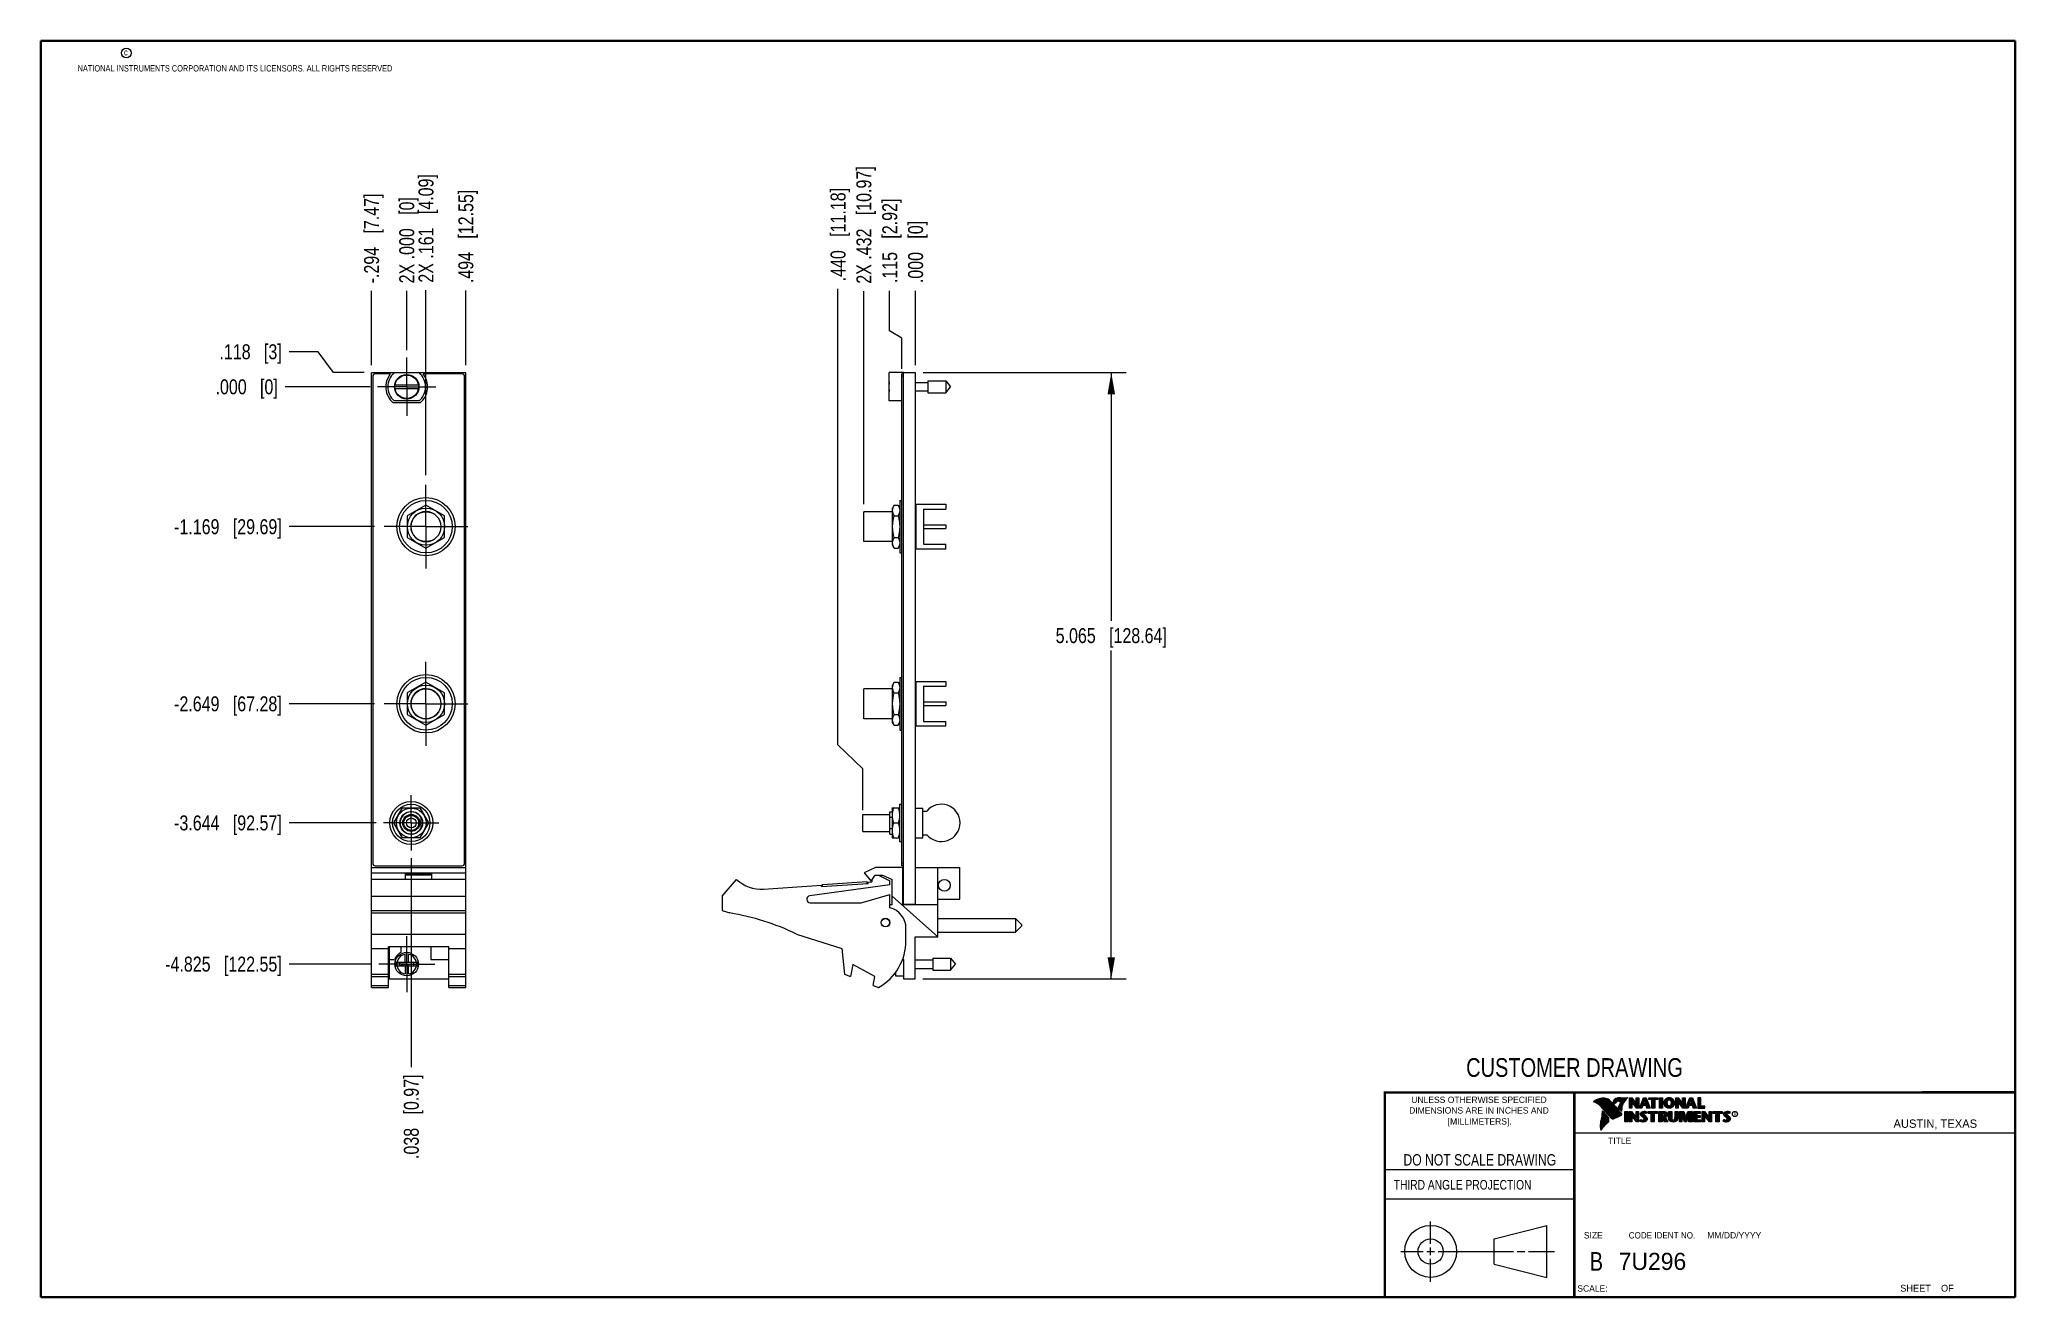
# Model space of a CAD drawing. Header units: inches. Extents: x 0.2 to 16.8, y 0.2 to 10.8.
import ezdxf

# ---------------------------------------------------------------- set-up
doc = ezdxf.new("R2010")
doc.units = ezdxf.units.IN
doc.header["$LTSCALE"] = 0.935
doc.header["$MEASUREMENT"] = 0
doc.linetypes.add('CENTER', pattern=[0.6, 0.375, -0.075, 0.075, -0.075])
doc.layers.get('0').update_dxf_attribs({"linetype": 'CONTINUOUS'})
doc.layers.add('DEFAULT_1', color=7, linetype='CENTER')
doc.layers.add('DIMENSIONS', color=7, linetype='CONTINUOUS')
doc.styles.get("Standard").update_dxf_attribs({"font": 'txt', "width": 0.8})
doc.styles.add('TEXTSTYLE_2', font='txt')
doc.styles.add('TEXTSTYLE_3', font='txt', dxfattribs={"width": 0.95})
doc.dimstyles.new('DIMSTYLE_1', dxfattribs={"dimtxt": 0.125, "dimasz": 0.18, "dimexe": 0.18, "dimexo": 0.0625, "dimgap": 0.09, "dimtad": 0, "dimtih": 1, "dimtoh": 1, "dimdec": 3, "dimzin": 4, "dimdsep": 46, "dimtxsty": 'STANDARD', "dimblk": '_FILLED', "dimblk1": '_FILLED', "dimblk2": '_FILLED', "dimcen": 0.09, "dimadec": 0, "dimazin": 0, "dimtp": 0.005, "dimtm": 0.005, "dimtfac": 1, "dimtdec": 3, "dimtofl": 0, "dimtmove": 0, "dimatfit": 3, "dimldrblk": '_FILLED', "dimfxl": 1, "dimtolj": 1, "dimtzin": 4, "dimarcsym": 0})
doc.dimstyles.new('DIMSTYLE_2', dxfattribs={"dimtxt": 0.125, "dimasz": 0.18, "dimexe": 0.18, "dimexo": 0.0625, "dimgap": 0.09, "dimtad": 0, "dimtih": 1, "dimtoh": 1, "dimdec": 3, "dimzin": 4, "dimdsep": 46, "dimtxsty": 'STANDARD', "dimblk": '_FILLED', "dimblk1": '_FILLED', "dimblk2": '_FILLED', "dimcen": 0.09, "dimadec": 0, "dimazin": 0, "dimtp": 0.005, "dimtm": 0.005, "dimtfac": 1, "dimtdec": 3, "dimtofl": 0, "dimtmove": 0, "dimatfit": 3, "dimldrblk": '_FILLED', "dimfxl": 1, "dimtolj": 1, "dimtzin": 4, "dimarcsym": 0})

msp = doc.modelspace()

# ---------------------------------------------------------------- texts
at = {"color": 2, "linetype": 'CONTINUOUS', "attachment_point": 1, "line_spacing_factor": 0.9}
for s, insert, char_height, width in [('c', (0.946, 10.6893), 0.053, 0.0424), ('NATIONAL INSTRUMENTS CORPORATION AND ITS LICENSORS. ALL RIGHTS RESERVED', (0.5583, 10.5546), 0.053, 3.0104), ('THIRD ANGLE PROJECTION', (11.5564, 1.2384), 0.08, 1.408)]:
    msp.add_mtext(s, dxfattribs=dict(at, insert=insert, char_height=char_height, width=width))
at = {"color": 7, "linetype": 'CONTINUOUS', "attachment_point": 2, "line_spacing_factor": 0.9}
for s, insert, char_height, width in [('CUSTOMER DRAWING', (13.0668, 2.2564), 0.15625, 2), ('DO NOT SCALE DRAWING', (12.2754, 1.4542), 0.095, 1.52), ('B', (13.2497, 0.6361), 0.1562, 0.125)]:
    msp.add_mtext(s, dxfattribs=dict(at, insert=insert, char_height=char_height, width=width))
at = {"color": 2, "linetype": 'CONTINUOUS', "line_spacing_factor": 0.9}
for s, insert, char_height, width, attachment_point, style in [('DIMENSIONS ARE IN INCHES AND', (12.2688, 1.8465), 0.053254, 1.491112, 2, 'TEXTSTYLE_2'), ('UNLESS OTHERWISE SPECIFIED', (12.2688, 1.9352), 0.053254, 1.384604, 2, 'TEXTSTYLE_2'), ('[MILLIMETERS].', (12.2746, 1.7548), 0.053254, 0.745556, 2, 'TEXTSTYLE_2'), ('R', (14.3971, 1.8), 0.0217, 0.021738, 1, 'TEXTSTYLE_2'), ('AUSTIN, TEXAS', (15.7327, 1.7441), 0.069617, 0.905021, 1, 'TEXTSTYLE_2'), ('TITLE', (13.3474, 1.593), 0.05325, 0.26627, 1, 'TEXTSTYLE_2'), ('SIZE', (13.1451, 0.8027), 0.05325, 0.213016, 1, 'TEXTSTYLE_2'), ('CODE IDENT NO.', (13.7978, 0.8027), 0.053254, 0.708278, 2, 'TEXTSTYLE_3'), ('MM/DD/YYYY', (14.1765, 0.8027), 0.05325, 0.53254, 1, 'TEXTSTYLE_2'), ('SCALE:', (13.0904, 0.3585), 0.05325, 0.319524, 1, 'TEXTSTYLE_2'), ('SHEET    OF', (15.7892, 0.3625), 0.057262, 0.629882, 1, 'TEXTSTYLE_2')]:
    msp.add_mtext(s, dxfattribs=dict(at, insert=insert, char_height=char_height, width=width, attachment_point=attachment_point, style=style))
at = {"color": 7, "linetype": 'CONTINUOUS', "insert": (13.4363, 0.6298), "char_height": 0.14316, "width": 0.715775, "attachment_point": 1, "line_spacing_factor": 0.9, "style": 'TEXTSTYLE_2'}
msp.add_mtext('7U296', dxfattribs=at)

# ---------------------------------------------------------------- blocks, each defined once
blk = doc.blocks.new('*D0')
at = {"layer": 'DIMENSIONS', "color": 2, "linetype": 'CONTINUOUS'}
blk.add_line((3.038, 6.698), (2.327, 6.698), dxfattribs=at)
at = {"layer": 'DIMENSIONS', "color": 2, "linetype": 'CONTINUOUS', "insert": (2.264, 6.76), "char_height": 0.125, "width": 1.425, "attachment_point": 3, "line_spacing_factor": 0.9}
blk.add_mtext('-1.169{\\Ftxt.shx;\\W1.000000;\\H0.125000; }[29.69]', dxfattribs=at)
blk = doc.blocks.new('_FILLED')
at = {"color": 0, "linetype": 'BYBLOCK'}
blk.add_solid([(0, 0), (-1, 0.174), (-1, -0.174)], dxfattribs=at)
blk = doc.blocks.new('*D1')
at = {"layer": 'DIMENSIONS', "color": 2, "linetype": 'CONTINUOUS'}
blk.add_line((3.038, 5.218), (2.327, 5.218), dxfattribs=at)
at = {"layer": 'DIMENSIONS', "color": 2, "linetype": 'CONTINUOUS', "insert": (2.264, 5.28), "char_height": 0.125, "width": 1.425, "attachment_point": 3, "line_spacing_factor": 0.9}
blk.add_mtext('-2.649{\\Ftxt.shx;\\W1.000000;\\H0.125000; }[67.28]', dxfattribs=at)
blk = doc.blocks.new('*D2')
at = {"layer": 'DIMENSIONS', "color": 2, "linetype": 'CONTINUOUS'}
blk.add_line((3.052, 4.222), (2.327, 4.222), dxfattribs=at)
at = {"layer": 'DIMENSIONS', "color": 2, "linetype": 'CONTINUOUS', "insert": (2.264, 4.285), "char_height": 0.125, "width": 1.425, "attachment_point": 3, "line_spacing_factor": 0.9}
blk.add_mtext('-3.644{\\Ftxt.shx;\\W1.000000;\\H0.125000; }[92.57]', dxfattribs=at)
blk = doc.blocks.new('*D3')
at = {"layer": 'DIMENSIONS', "color": 2, "linetype": 'CONTINUOUS'}
blk.add_line((3.012, 3.042), (2.327, 3.042), dxfattribs=at)
at = {"layer": 'DIMENSIONS', "color": 2, "linetype": 'CONTINUOUS', "insert": (2.264, 3.105), "char_height": 0.125, "width": 1.525, "attachment_point": 3, "line_spacing_factor": 0.9}
blk.add_mtext('-4.825{\\Ftxt.shx;\\W1.000000;\\H0.125000; }[122.55]', dxfattribs=at)
blk = doc.blocks.new('*D4')
at = {"layer": 'DIMENSIONS', "color": 2, "linetype": 'CONTINUOUS'}
for p, q in [((2.567, 8.16), (2.327, 8.16)), ((2.696, 7.985), (2.567, 8.16)), ((2.952, 7.985), (2.696, 7.985))]:
    blk.add_line(p, q, dxfattribs=at)
at = {"layer": 'DIMENSIONS', "color": 2, "linetype": 'CONTINUOUS', "insert": (2.264, 8.222), "char_height": 0.125, "width": 0.825, "attachment_point": 3, "line_spacing_factor": 0.9}
blk.add_mtext('.118{\\Ftxt.shx;\\W1.000000;\\H0.125000; }[3]', dxfattribs=at)
blk = doc.blocks.new('*D5')
at = {"layer": 'DIMENSIONS', "color": 2, "linetype": 'CONTINUOUS'}
blk.add_line((3.002, 7.867), (2.293, 7.867), dxfattribs=at)
at = {"layer": 'DIMENSIONS', "color": 2, "linetype": 'CONTINUOUS', "insert": (2.231, 7.929), "char_height": 0.125, "width": 0.825, "attachment_point": 3, "line_spacing_factor": 0.9}
blk.add_mtext('.000{\\Ftxt.shx;\\W1.000000;\\H0.125000; }[0]', dxfattribs=at)
blk = doc.blocks.new('*D6')
at = {"layer": 'DIMENSIONS', "color": 2, "linetype": 'CONTINUOUS'}
blk.add_line((3.014, 8.047), (3.014, 8.669), dxfattribs=at)
at = {"layer": 'DIMENSIONS', "color": 2, "linetype": 'CONTINUOUS', "insert": (2.952, 8.731), "char_height": 0.125, "width": 1.225, "attachment_point": 1, "rotation": 90, "line_spacing_factor": 0.9}
blk.add_mtext('-.294{\\Ftxt.shx;\\W1.000000;\\H0.125000; }[7.47]', dxfattribs=at)
blk = doc.blocks.new('*D7')
at = {"layer": 'DIMENSIONS', "color": 2, "linetype": 'CONTINUOUS'}
blk.add_line((3.802, 8.047), (3.802, 8.671), dxfattribs=at)
at = {"layer": 'DIMENSIONS', "color": 2, "linetype": 'CONTINUOUS', "insert": (3.74, 8.733), "char_height": 0.125, "width": 1.225, "attachment_point": 1, "rotation": 90, "line_spacing_factor": 0.9}
blk.add_mtext('.494{\\Ftxt.shx;\\W1.000000;\\H0.125000; }[12.55]', dxfattribs=at)
blk = doc.blocks.new('*D8')
at = {"layer": 'DIMENSIONS', "color": 2, "linetype": 'CONTINUOUS'}
blk.add_line((3.469, 7.129), (3.469, 8.675), dxfattribs=at)
at = {"layer": 'DIMENSIONS', "color": 2, "linetype": 'CONTINUOUS', "insert": (3.407, 8.737), "char_height": 0.125, "width": 1.425, "attachment_point": 1, "rotation": 90, "line_spacing_factor": 0.9}
blk.add_mtext('2X .161{\\Ftxt.shx;\\W1.000000;\\H0.125000; }[4.09]', dxfattribs=at)
blk = doc.blocks.new('*D9')
at = {"layer": 'DIMENSIONS', "color": 2, "linetype": 'CONTINUOUS'}
blk.add_line((3.346, 3.928), (3.346, 2.182), dxfattribs=at)
at = {"layer": 'DIMENSIONS', "color": 2, "linetype": 'CONTINUOUS', "insert": (3.284, 2.12), "char_height": 0.125, "width": 1.125, "attachment_point": 3, "rotation": 90, "line_spacing_factor": 0.9}
blk.add_mtext('.038{\\Ftxt.shx;\\W1.000000;\\H0.125000; }[0.97]', dxfattribs=at)
blk = doc.blocks.new('*D10')
at = {"layer": 'DIMENSIONS', "color": 2, "linetype": 'CONTINUOUS'}
blk.add_line((3.308, 8.173), (3.308, 8.669), dxfattribs=at)
at = {"layer": 'DIMENSIONS', "color": 2, "linetype": 'CONTINUOUS', "insert": (3.246, 8.731), "char_height": 0.125, "width": 1.125, "attachment_point": 1, "rotation": 90, "line_spacing_factor": 0.9}
blk.add_mtext('2X .000{\\Ftxt.shx;\\W1.000000;\\H0.125000; }[0]', dxfattribs=at)
blk = doc.blocks.new('*D11')
at = {"layer": 'DIMENSIONS', "color": 2, "linetype": 'CONTINUOUS'}
for p, q in [((7.623, 7.985), (9.321, 7.985)), ((9.196, 7.985), (9.196, 5.912)), ((9.196, 2.92), (9.196, 5.662)), ((7.621, 2.92), (9.321, 2.92))]:
    blk.add_line(p, q, dxfattribs=at)
at = {"layer": 'DIMENSIONS', "color": 2, "linetype": 'CONTINUOUS', "xscale": 0.18, "yscale": 0.18, "zscale": 0.18}
for p, rotation in [((9.196, 7.985), 90), ((9.196, 2.92), 270)]:
    blk.add_blockref('_FILLED', p, dxfattribs=dict(at, rotation=rotation))
at = {"layer": 'DIMENSIONS', "color": 2, "linetype": 'CONTINUOUS', "insert": (9.196, 5.85), "char_height": 0.125, "width": 1.425, "attachment_point": 2, "line_spacing_factor": 0.9}
blk.add_mtext('5.065{\\Ftxt.shx;\\W1.000000;\\H0.125000; }[128.64]', dxfattribs=at)
blk = doc.blocks.new('*D12')
at = {"layer": 'DIMENSIONS', "color": 2, "linetype": 'CONTINUOUS'}
for p, q in [((7.344, 8.334), (7.344, 8.67)), ((7.445, 8.273), (7.344, 8.334)), ((7.445, 8.017), (7.445, 8.273))]:
    blk.add_line(p, q, dxfattribs=at)
at = {"layer": 'DIMENSIONS', "color": 2, "linetype": 'CONTINUOUS', "insert": (7.282, 8.733), "char_height": 0.125, "width": 1.125, "attachment_point": 1, "rotation": 90, "line_spacing_factor": 0.9}
blk.add_mtext('.115{\\Ftxt.shx;\\W1.000000;\\H0.125000; }[2.92]', dxfattribs=at)
blk = doc.blocks.new('*D13')
at = {"layer": 'DIMENSIONS', "color": 2, "linetype": 'CONTINUOUS'}
blk.add_line((7.128, 6.885), (7.128, 8.665), dxfattribs=at)
at = {"layer": 'DIMENSIONS', "color": 2, "linetype": 'CONTINUOUS', "insert": (7.066, 8.728), "char_height": 0.125, "width": 1.525, "attachment_point": 1, "rotation": 90, "line_spacing_factor": 0.9}
blk.add_mtext('2X .432{\\Ftxt.shx;\\W1.000000;\\H0.125000; }[10.97]', dxfattribs=at)
blk = doc.blocks.new('*D14')
at = {"layer": 'DIMENSIONS', "color": 2, "linetype": 'CONTINUOUS'}
for p, q in [((6.912, 4.876), (6.912, 8.685)), ((7.12, 4.675), (6.912, 4.876)), ((7.12, 4.328), (7.12, 4.675))]:
    blk.add_line(p, q, dxfattribs=at)
at = {"layer": 'DIMENSIONS', "color": 2, "linetype": 'CONTINUOUS', "insert": (6.85, 8.748), "char_height": 0.125, "width": 1.225, "attachment_point": 1, "rotation": 90, "line_spacing_factor": 0.9}
blk.add_mtext('.440{\\Ftxt.shx;\\W1.000000;\\H0.125000; }[11.18]', dxfattribs=at)
blk = doc.blocks.new('*D15')
at = {"layer": 'DIMENSIONS', "color": 2, "linetype": 'CONTINUOUS'}
blk.add_line((7.56, 8.047), (7.56, 8.67), dxfattribs=at)
at = {"layer": 'DIMENSIONS', "color": 2, "linetype": 'CONTINUOUS', "insert": (7.498, 8.733), "char_height": 0.125, "width": 0.825, "attachment_point": 1, "rotation": 90, "line_spacing_factor": 0.9}
blk.add_mtext('.000{\\Ftxt.shx;\\W1.000000;\\H0.125000; }[0]', dxfattribs=at)

# ---------------------------------------------------------------- dimensions: what is measured, and where the dimension line sits
at = {"layer": 'DIMENSIONS', "color": 2, "linetype": 'CONTINUOUS'}
for feature_location, offset, dtype, origin, text, picture, middle in [((7.1284, 6.8854), (0, 1.78), 1, (7.5604, 7.9847), '2X <>', '*D13', (7.1284, 9.4904)), ((3.4693, 7.1294), (0, 1.5453), 1, (3.3083, 8.1102), '2X <>', '*D8', (3.4693, 9.4497)), ((3.0143, 8.0472), (0, 0.6218), 1, (3.3083, 8.1102), '-<>', '*D6', (3.0143, 9.344)), ((3.3082891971, 8.1727126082), (0, 0.4962614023), 1, (3.3082891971, 8.1102126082), '2X <>', '*D10', (3.3082891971, 9.2939740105)), ((3.0118, 3.042), (-0.685, 0), 0, (3.0648, 7.8667), '-<>', '*D3', (1.2518, 3.042)), ((3.0378, 6.6979), (-0.711, 0), 0, (3.0648, 7.8667), '-<>', '*D0', (1.3018, 6.6979)), ((3.0378, 5.2179), (-0.711, 0), 0, (3.0648, 7.8667), '-<>', '*D1', (1.3018, 5.2179)), ((3.0523, 4.2224), (-0.7255, 0), 0, (3.0648, 7.8667), '-<>', '*D2', (1.3018, 4.2224))]:
    dim = msp.add_ordinate_dim(feature_location=feature_location, offset=offset, dtype=dtype, origin=origin, text=text, dimstyle='DIMSTYLE_1', dxfattribs=at)
    dim.commit()
    dim.dimension.update_dxf_attribs({"geometry": picture, "text_midpoint": middle})
for feature_location, offset, dtype, origin, picture, middle in [((3.8023, 8.0472), (0, 0.6234), 1, (3.3083, 8.1102), '*D7', (3.8023, 9.3456)), ((7.1204, 4.3281), (-0.2082, 4.3571), 0, (7.5604, 7.9847), '*D14', (6.9122, 9.3602)), ((7.4453806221, 8.0172126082), (-0.100943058, 0.6528440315), 0, (7.5603806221, 7.9847126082), '*D12', (7.3444375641, 9.2950566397)), ((7.5603806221, 8.0472126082), (0, 0.6228440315), 1, (7.5603806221, 7.9847126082), '*D15', (7.5603806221, 9.1450566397)), ((2.9518, 7.9847), (-0.625, 0.1749), 0, (3.0648, 7.8667), '*D4', (1.6018, 8.1597)), ((3.0022891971, 7.8667126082), (-0.7089880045, 0), 0, (3.0647891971, 7.8667126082), '*D5', (1.5683011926, 7.8667126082)), ((3.3463, 3.9284), (0, -1.7462), 1, (3.3083, 7.8667), '*D9', (3.4583, 1.3337))]:
    dim = msp.add_ordinate_dim(feature_location=feature_location, offset=offset, dtype=dtype, origin=origin, dimstyle='DIMSTYLE_1', dxfattribs=at)
    dim.commit()
    dim.dimension.update_dxf_attribs({"geometry": picture, "text_midpoint": middle})
dim = msp.add_linear_dim(base=(9.1964, 2.92), p1=(7.6229, 7.9847), p2=(7.6209, 2.92), angle=270, dimstyle='DIMSTYLE_2', dxfattribs=at)
dim.commit()
dim.dimension.update_dxf_attribs({"geometry": '*D11', "text_midpoint": (9.0464, 5.7872), "dimtype": 160})

# ---------------------------------------------------------------- linework, layer by layer
at = {"color": 7, "linetype": 'CONTINUOUS'}
for p, q in [((3.0143, 2.847), (3.0143, 7.9847)), ((3.2045, 7.9847), (3.0143, 7.9847)), ((3.0243, 7.9547), (3.0243, 3.8847)), ((3.1706, 7.9747), (3.0443, 7.9747)), ((3.2045, 7.9852), (3.412, 7.9852)), ((3.8023, 7.9847), (3.412, 7.9847)), ((3.7723, 7.9747), (3.446, 7.9747)), ((3.7923, 3.8847), (3.7923, 7.9547)), ((3.8023, 2.847), (3.8023, 7.9847)), ((7.3404, 7.7482), (7.3404, 7.9852)), ((7.4604, 7.9852), (7.3404, 7.9852)), ((7.4454, 3.8647), (7.4454, 7.9747)), ((7.4604, 7.9747), (7.4454, 7.9747)), ((7.4604, 7.9547), (7.4454, 7.9547)), ((7.4604, 3.5417), (7.4604, 7.9847)), ((7.5604, 7.9847), (7.4604, 7.9847)), ((7.5604, 3.539), (7.5604, 7.9847)), ((3.4053, 7.8805), (3.2112, 7.8805)), ((3.2112, 7.8529), (3.4053, 7.8529)), ((7.3404, 7.8805), (7.338, 7.8805)), ((7.338, 7.8529), (7.3404, 7.8529)), ((7.5604, 7.9018), (7.6641, 7.9018)), ((7.5604, 7.8317), (7.6641, 7.8317)), ((7.6641, 7.9159), (7.6641, 7.8175)), ((7.6641, 7.9159), (7.8122, 7.9159)), ((7.6641, 7.8175), (7.8122, 7.8175)), ((7.8122, 7.9159), (7.8122, 7.8175)), ((7.8122, 7.9159), (7.8535, 7.8667)), ((7.8122, 7.8175), (7.8535, 7.8667)), ((3.422, 7.7337), (3.1946, 7.7337)), ((3.412, 7.7482), (3.2045, 7.7482)), ((7.4454, 7.7482), (7.3404, 7.7482)), ((3.4693, 6.878), (3.3133, 6.788)), ((3.3133, 6.788), (3.3133, 6.6078)), ((3.6253, 6.788), (3.4693, 6.878)), ((3.6253, 6.6078), (3.6253, 6.788)), ((7.1284, 6.5729), (7.1284, 6.8229)), ((7.3684, 6.8229), (7.1284, 6.8229)), ((7.3826, 6.878), (7.3684, 6.8534)), ((7.3684, 6.5424), (7.3684, 6.8534)), ((7.3826, 6.878), (7.4142, 6.878)), ((7.3826, 6.788), (7.4142, 6.788)), ((7.4142, 6.878), (7.4284, 6.8534)), ((7.4284, 6.9179), (7.4284, 6.4779)), ((7.4284, 6.9179), (7.4454, 6.9179)), ((7.5634, 6.7979), (7.5604, 6.7979)), ((7.5634, 6.8854), (7.5634, 6.5104)), ((7.5634, 6.8854), (7.8124, 6.8854)), ((7.6254, 6.8454), (7.6254, 6.5504)), ((7.6254, 6.8454), (7.8124, 6.8454)), ((7.8124, 6.8854), (7.8124, 6.8454)), ((7.6254, 6.7129), (7.8124, 6.7129)), ((7.6254, 6.6829), (7.8124, 6.6829)), ((7.8124, 6.7129), (7.8124, 6.6829)), ((3.3133, 6.6078), (3.4693, 6.5178)), ((3.4693, 6.5178), (3.6253, 6.6078)), ((7.3684, 6.5729), (7.1284, 6.5729)), ((7.3826, 6.5178), (7.3684, 6.5424)), ((7.3826, 6.6078), (7.4142, 6.6078)), ((7.3826, 6.5178), (7.4142, 6.5178)), ((7.4142, 6.5178), (7.4284, 6.5424)), ((7.4284, 6.4779), (7.4454, 6.4779)), ((7.5634, 6.5979), (7.5604, 6.5979)), ((7.8124, 6.5104), (7.5634, 6.5104)), ((7.6254, 6.5504), (7.8124, 6.5504)), ((7.8124, 6.5104), (7.8124, 6.5504)), ((3.4693, 5.398), (3.3133, 5.308)), ((3.3133, 5.308), (3.3133, 5.1278)), ((3.6253, 5.308), (3.4693, 5.398)), ((3.6253, 5.1278), (3.6253, 5.308)), ((7.1284, 5.0929), (7.1284, 5.3429)), ((7.3684, 5.3429), (7.1284, 5.3429)), ((7.3826, 5.398), (7.3684, 5.3734)), ((7.3684, 5.0624), (7.3684, 5.3734)), ((7.3826, 5.398), (7.4142, 5.398)), ((7.3826, 5.308), (7.4142, 5.308)), ((7.4142, 5.398), (7.4284, 5.3734)), ((7.4284, 5.4379), (7.4454, 5.4379)), ((7.4284, 5.4379), (7.4284, 4.9979)), ((7.5634, 5.3179), (7.5604, 5.3179)), ((7.5634, 5.4054), (7.8124, 5.4054)), ((7.5634, 5.4054), (7.5634, 5.0304)), ((7.6254, 5.3654), (7.8124, 5.3654)), ((7.6254, 5.3654), (7.6254, 5.0704)), ((7.8124, 5.4054), (7.8124, 5.3654)), ((3.3133, 5.1278), (3.4693, 5.0378)), ((3.4693, 5.0378), (3.6253, 5.1278)), ((7.3826, 5.1278), (7.4142, 5.1278)), ((7.6254, 5.2329), (7.8124, 5.2329)), ((7.6254, 5.2029), (7.8124, 5.2029)), ((7.8124, 5.2329), (7.8124, 5.2029)), ((7.3684, 5.0929), (7.1284, 5.0929)), ((7.3826, 5.0378), (7.3684, 5.0624)), ((7.3826, 5.0378), (7.4142, 5.0378)), ((7.4142, 5.0378), (7.4284, 5.0624)), ((7.4284, 4.9979), (7.4454, 4.9979)), ((7.5634, 5.1179), (7.5604, 5.1179)), ((7.8124, 5.0304), (7.5634, 5.0304)), ((7.6254, 5.0704), (7.8124, 5.0704)), ((7.8124, 5.0304), (7.8124, 5.0704)), ((3.202, 4.2224), (3.2741, 4.3474)), ((3.2741, 4.3474), (3.4185, 4.3474)), ((3.4185, 4.3474), (3.4906, 4.2224)), ((7.3454, 4.3154), (7.3644, 4.3154)), ((7.3454, 4.1294), (7.3454, 4.3154)), ((7.3644, 4.3464), (7.365, 4.3474)), ((7.3644, 4.3464), (7.3644, 4.0984)), ((7.365, 4.3474), (7.4268, 4.3474)), ((7.4268, 4.3474), (7.4274, 4.3464)), ((7.4274, 4.3784), (7.4454, 4.3784)), ((7.4274, 4.3784), (7.4274, 4.0664)), ((7.5604, 4.3464), (7.6199, 4.3464)), ((7.6199, 4.0984), (7.6199, 4.3464)), ((7.6199, 4.3214), (7.6553, 4.3214)), ((3.2741, 4.0974), (3.202, 4.2224)), ((3.4906, 4.2224), (3.4185, 4.0974)), ((3.4268, 4.269), (3.4268, 4.1758)), ((7.1204, 4.2939), (7.3454, 4.2939)), ((7.1204, 4.1509), (7.1204, 4.2939)), ((7.1204, 4.1509), (7.3454, 4.1509)), ((7.3454, 4.269), (7.3644, 4.269)), ((7.3454, 4.1758), (7.3644, 4.1758)), ((7.3761, 4.2224), (7.4156, 4.2224)), ((3.4185, 4.0974), (3.2741, 4.0974)), ((7.3454, 4.1294), (7.3644, 4.1294)), ((7.3644, 4.0984), (7.365, 4.0974)), ((7.365, 4.0974), (7.4268, 4.0974)), ((7.4268, 4.0974), (7.4274, 4.0984)), ((7.4274, 4.0664), (7.4454, 4.0664)), ((7.5604, 4.0984), (7.6199, 4.0984)), ((7.6199, 4.1234), (7.6553, 4.1234)), ((3.0143, 3.849), (3.8023, 3.849)), ((3.0143, 3.806), (3.8023, 3.806)), ((3.0443, 3.8647), (3.7723, 3.8647)), ((7.2254, 3.849), (7.1304, 3.806)), ((7.1304, 3.806), (7.1904, 3.736)), ((7.4554, 3.849), (7.2254, 3.849)), ((7.4604, 3.8847), (7.4454, 3.8847)), ((7.4604, 3.8647), (7.4454, 3.8647)), ((7.4554, 3.539), (7.4554, 3.849)), ((7.5604, 3.849), (7.9304, 3.849)), ((7.7464, 3.27), (7.7464, 3.849)), ((7.9304, 3.586), (7.9304, 3.849)), ((3.8023, 3.749), (3.0143, 3.749)), ((3.2983, 3.796), (3.5183, 3.796)), ((3.2983, 3.749), (3.2983, 3.796)), ((3.2983, 3.789), (3.5183, 3.789)), ((3.5183, 3.749), (3.5183, 3.796)), ((5.9454, 3.609), (6.0654, 3.749)), ((6.2889, 3.6696), (6.7743, 3.7014)), ((7.3454, 3.704), (6.6764, 3.6137)), ((6.7749, 3.6914), (6.7743, 3.7014)), ((6.7749, 3.6914), (7.1641, 3.7169)), ((6.7814, 3.7069), (7.1556, 3.7314)), ((6.7824, 3.6919), (6.7814, 3.7069)), ((7.1566, 3.7164), (7.1556, 3.7314)), ((7.1634, 3.7269), (7.1954, 3.729)), ((7.1641, 3.7169), (7.1634, 3.7269)), ((7.1904, 3.736), (7.2235, 3.786)), ((7.1954, 3.7435), (7.1954, 3.729)), ((7.2235, 3.786), (7.2835, 3.786)), ((7.2514, 3.786), (7.3454, 3.739)), ((7.2835, 3.786), (7.3654, 3.749)), ((7.3454, 3.704), (7.3454, 3.739)), ((7.3654, 3.539), (7.3654, 3.749)), ((3.0143, 3.609), (3.8023, 3.609)), ((3.0143, 3.489), (3.8023, 3.489)), ((3.0143, 3.4695), (3.8023, 3.4695)), ((5.9454, 3.609), (5.9454, 3.489)), ((5.9454, 3.489), (6.0074, 3.4695)), ((6.6804, 3.554), (7.1054, 3.554)), ((7.1054, 3.554), (7.3454, 3.624)), ((7.3454, 3.514), (7.3454, 3.624)), ((7.3654, 3.539), (7.3454, 3.539)), ((7.7464, 3.27), (7.3654, 3.6106)), ((7.7464, 3.539), (7.4554, 3.539)), ((7.5604, 3.5417), (7.4604, 3.5417)), ((7.7464, 3.586), (7.9304, 3.586)), ((7.4804, 3.239), (7.4804, 3.3397)), ((7.7464, 3.4238), (8.3964, 3.4238)), ((7.7464, 3.3088), (8.3964, 3.3088)), ((8.3964, 3.4238), (8.4464, 3.3738)), ((8.3964, 3.4238), (8.3964, 3.3088)), ((8.3964, 3.3088), (8.4464, 3.3588)), ((8.4464, 3.3738), (8.4464, 3.3588)), ((3.0143, 3.2937), (3.8023, 3.2937)), ((3.0143, 3.174), (3.1563, 3.174)), ((3.1563, 3.1893), (3.6603, 3.1893)), ((3.1563, 2.847), (3.1563, 3.1893)), ((3.1623, 3.1893), (3.1623, 2.92)), ((3.2593, 3.1893), (3.2593, 3.1394)), ((3.5093, 3.1893), (3.5093, 3.08)), ((3.6603, 2.847), (3.6603, 3.1893)), ((3.6603, 3.174), (3.8023, 3.174)), ((6.5654, 3.2937), (6.9454, 3.174)), ((6.9454, 3.174), (6.9654, 2.957)), ((7.5584, 3.27), (7.7464, 3.27)), ((7.5584, 2.92), (7.5584, 3.27)), ((3.1623, 3.08), (3.2061, 3.08)), ((3.4053, 3.0558), (3.2112, 3.0558)), ((3.2112, 3.0282), (3.4053, 3.0282)), ((3.2512, 3.0282), (3.2512, 3.0558)), ((3.3083, 3.042), (3.2512, 3.0282)), ((3.2945, 3.0537), (3.2945, 3.1241)), ((3.2945, 3.0303), (3.2966, 3.0303)), ((3.2945, 3.0303), (3.2945, 2.96)), ((3.3083, 3.042), (3.2966, 3.0303)), ((3.2966, 3.0303), (3.2966, 3.0282)), ((3.3083, 3.042), (3.305, 3.0282)), ((3.3083, 3.042), (3.32, 3.0303)), ((3.3083, 3.042), (3.3116, 3.0282)), ((3.3221, 3.0303), (3.32, 3.0303)), ((3.32, 3.0282), (3.32, 3.0303)), ((3.3221, 3.0537), (3.3221, 3.1241)), ((3.3221, 2.96), (3.3221, 3.0303)), ((3.3654, 3.0558), (3.3654, 3.0282)), ((3.5093, 3.08), (3.6603, 3.08)), ((7.0354, 3.0378), (7.0154, 2.9378)), ((7.2193, 2.9378), (7.0354, 3.0378)), ((7.3935, 2.9744), (7.3935, 2.944)), ((7.4526, 3.0865), (7.4604, 3.08)), ((7.4604, 3.08), (7.4604, 2.92)), ((7.5584, 3.077), (7.7041, 3.077)), ((7.5584, 3.007), (7.7041, 3.007)), ((7.7041, 3.0912), (7.8522, 3.0912)), ((7.7041, 3.0912), (7.7041, 2.9928)), ((7.7041, 2.9928), (7.8522, 2.9928)), ((7.8522, 3.0912), (7.8935, 3.042)), ((7.8522, 3.0912), (7.8522, 2.9928)), ((7.8522, 2.9928), (7.8935, 3.042)), ((3.0143, 2.957), (3.1563, 2.957)), ((3.0143, 2.9378), (3.1563, 2.9378)), ((3.0143, 2.8649), (3.1563, 2.8649)), ((3.0143, 2.847), (3.1563, 2.847)), ((3.1623, 2.92), (3.6603, 2.92)), ((3.6603, 2.957), (3.8023, 2.957)), ((3.6603, 2.9378), (3.8023, 2.9378)), ((3.6603, 2.8649), (3.8023, 2.8649)), ((3.6603, 2.847), (3.8023, 2.847)), ((6.9654, 2.957), (7.0154, 2.9378)), ((7.2048, 2.8649), (7.2193, 2.9378)), ((7.2048, 2.8649), (7.2514, 2.847)), ((7.389, 2.96), (7.389, 2.9688)), ((7.3935, 2.944), (7.4604, 2.944)), ((7.4604, 2.92), (7.5584, 2.92)), ((12.3963, 0.7462), (12.8358, 0.859)), ((12.8358, 0.4248), (12.8358, 0.859)), ((12.3963, 0.5362), (12.3963, 0.7462)), ((12.3963, 0.5362), (12.8358, 0.4248))]:
    msp.add_line(p, q, dxfattribs=at)
at = {"color": 2, "linetype": 'CONTINUOUS'}
for p, q in [((13.2311, 1.8934), (13.2311, 1.8949)), ((13.2347, 1.8921), (13.2347, 1.8972)), ((13.2382, 1.8907), (13.2382, 1.8994)), ((13.2418, 1.8892), (13.2418, 1.9015)), ((13.2453, 1.8876), (13.2453, 1.9035)), ((13.2489, 1.8858), (13.2489, 1.9054)), ((13.2524, 1.8839), (13.2524, 1.9069)), ((13.256, 1.8818), (13.256, 1.9084)), ((13.2596, 1.8796), (13.2596, 1.9098)), ((13.2631, 1.8772), (13.2631, 1.9111)), ((13.2667, 1.8747), (13.2667, 1.9124)), ((13.2702, 1.872), (13.2702, 1.9135)), ((13.2738, 1.869), (13.2738, 1.9146)), ((13.2773, 1.8658), (13.2773, 1.9155)), ((13.2809, 1.8624), (13.2809, 1.9164)), ((13.2844, 1.8587), (13.2844, 1.9173)), ((13.288, 1.8549), (13.288, 1.9181)), ((13.2915, 1.851), (13.2915, 1.9188)), ((13.2951, 1.8471), (13.2951, 1.9194)), ((13.2987, 1.8431), (13.2987, 1.9198)), ((13.3022, 1.8391), (13.3022, 1.92)), ((13.3058, 1.8351), (13.3058, 1.9201)), ((13.3093, 1.8311), (13.3093, 1.9201)), ((13.3129, 1.827), (13.3129, 1.9199)), ((13.3164, 1.8229), (13.3164, 1.9196)), ((13.32, 1.8188), (13.32, 1.9192)), ((13.3235, 1.8146), (13.3235, 1.9186)), ((13.3271, 1.8104), (13.3271, 1.9179)), ((13.3306, 1.8062), (13.3306, 1.9172)), ((13.3342, 1.802), (13.3342, 1.9163)), ((13.3378, 1.7978), (13.3378, 1.9151)), ((13.3413, 1.7937), (13.3413, 1.9138)), ((13.3449, 1.7897), (13.3449, 1.9122)), ((13.3484, 1.7856), (13.3484, 1.9103)), ((13.352, 1.7817), (13.352, 1.9081)), ((13.3555, 1.7778), (13.3555, 1.9055)), ((13.3591, 1.7739), (13.3591, 1.9026)), ((13.3626, 1.7701), (13.3626, 1.8991)), ((13.3662, 1.7663), (13.3662, 1.8952)), ((13.3697, 1.7625), (13.3697, 1.8915)), ((13.3733, 1.7588), (13.3733, 1.8878)), ((13.3769, 1.7556), (13.3769, 1.8841)), ((13.3804, 1.7529), (13.3804, 1.8803)), ((13.384, 1.7512), (13.384, 1.8766)), ((13.3875, 1.7509), (13.3875, 1.8728)), ((13.4022, 1.878), (13.3901, 1.8922)), ((13.3911, 1.7518), (13.3911, 1.8691)), ((13.4029, 1.881), (13.3927, 1.893)), ((13.3946, 1.8908), (13.3946, 1.8999)), ((13.3946, 1.7533), (13.3946, 1.8653)), ((13.3982, 1.8866), (13.3982, 1.9062)), ((13.3982, 1.7548), (13.3982, 1.8615)), ((13.4017, 1.8824), (13.4017, 1.9101)), ((13.4017, 1.7563), (13.4017, 1.8574)), ((13.4053, 1.8823), (13.4053, 1.9129)), ((13.4053, 1.7578), (13.4053, 1.8531)), ((13.4088, 1.8844), (13.4088, 1.915)), ((13.4088, 1.7593), (13.4088, 1.8488)), ((13.4124, 1.887), (13.4124, 1.9167)), ((13.4124, 1.7609), (13.4124, 1.8445)), ((13.4159, 1.89), (13.4159, 1.9182)), ((13.4159, 1.7625), (13.4159, 1.8402)), ((13.4195, 1.8937), (13.4195, 1.9193)), ((13.4195, 1.7641), (13.4195, 1.8359)), ((13.4231, 1.8964), (13.4231, 1.9203)), ((13.4231, 1.7657), (13.4231, 1.8316)), ((13.4266, 1.8982), (13.4266, 1.9209)), ((13.4266, 1.7674), (13.4266, 1.8273)), ((13.4302, 1.8995), (13.4302, 1.9214)), ((13.4302, 1.7691), (13.4302, 1.823)), ((13.4414, 1.8328), (13.4319, 1.8437)), ((13.4337, 1.8997), (13.4337, 1.922)), ((13.4337, 1.7708), (13.4337, 1.8187)), ((13.4433, 1.8344), (13.4349, 1.844)), ((13.4373, 1.8991), (13.4373, 1.9224)), ((13.4373, 1.8413), (13.4373, 1.8491)), ((13.4408, 1.898), (13.4408, 1.9228)), ((13.4408, 1.8372), (13.4408, 1.8572)), ((13.4444, 1.8972), (13.4444, 1.9231)), ((13.4444, 1.8331), (13.4444, 1.8665)), ((13.4479, 1.8969), (13.4479, 1.9234)), ((13.4479, 1.8288), (13.4479, 1.873)), ((13.4515, 1.8966), (13.4515, 1.9236)), ((13.4515, 1.8247), (13.4515, 1.8764)), ((13.4529, 1.9261), (13.5132, 1.9271)), ((13.453, 1.9236), (13.5067, 1.9245)), ((13.455, 1.8965), (13.455, 1.9237)), ((13.455, 1.8207), (13.455, 1.878)), ((13.4586, 1.8964), (13.4586, 1.9237)), ((13.4586, 1.8303), (13.4586, 1.879)), ((13.4622, 1.8957), (13.4622, 1.9238)), ((13.4622, 1.8535), (13.4622, 1.8795)), ((13.4657, 1.8935), (13.4657, 1.9238)), ((13.4657, 1.8636), (13.4657, 1.8798)), ((13.4693, 1.872), (13.4693, 1.9239)), ((13.4728, 1.8794), (13.4728, 1.9239)), ((13.4764, 1.8859), (13.4764, 1.924)), ((13.4799, 1.8919), (13.4799, 1.924)), ((13.4835, 1.8973), (13.4835, 1.9241)), ((13.487, 1.9023), (13.487, 1.9242)), ((13.4906, 1.9069), (13.4906, 1.9242)), ((13.4941, 1.9112), (13.4941, 1.9243)), ((13.4977, 1.9153), (13.4977, 1.9243)), ((13.5013, 1.9191), (13.5013, 1.9244)), ((13.5261, 1.9263), (13.5451, 1.9263)), ((13.5261, 1.839), (13.5261, 1.9263)), ((13.5466, 1.839), (13.5261, 1.839)), ((13.5286, 1.9237), (13.5439, 1.9237)), ((13.5286, 1.8415), (13.5286, 1.9237)), ((13.5441, 1.8415), (13.5286, 1.8415)), ((13.5332, 1.8415), (13.5332, 1.9237)), ((13.5367, 1.8415), (13.5367, 1.9237)), ((13.5402, 1.8415), (13.5402, 1.9237)), ((13.5441, 1.8976), (13.5437, 1.9237)), ((13.5439, 1.9237), (13.5854, 1.869)), ((13.5873, 1.8415), (13.5441, 1.8976)), ((13.5441, 1.8976), (13.5441, 1.8415)), ((13.5451, 1.9263), (13.5829, 1.8765)), ((13.586, 1.839), (13.5466, 1.8902)), ((13.5466, 1.8902), (13.5466, 1.839)), ((13.5471, 1.8936), (13.5471, 1.9194)), ((13.5506, 1.8891), (13.5506, 1.9149)), ((13.5541, 1.8846), (13.5541, 1.9103)), ((13.5576, 1.8801), (13.5576, 1.9057)), ((13.561, 1.8756), (13.561, 1.9011)), ((13.5645, 1.8711), (13.5645, 1.8965)), ((13.568, 1.8665), (13.568, 1.8919)), ((13.5715, 1.862), (13.5715, 1.8874)), ((13.575, 1.8575), (13.575, 1.8828)), ((13.5784, 1.853), (13.5784, 1.8782)), ((13.5819, 1.8485), (13.5819, 1.8736)), ((13.5829, 1.9263), (13.6036, 1.9263)), ((13.5829, 1.8765), (13.5829, 1.9263)), ((13.5854, 1.9237), (13.6011, 1.9237)), ((13.5854, 1.869), (13.5854, 1.9237)), ((13.5854, 1.844), (13.5854, 1.869)), ((13.6036, 1.839), (13.586, 1.839)), ((13.6011, 1.8415), (13.5873, 1.8415)), ((13.5889, 1.8415), (13.5889, 1.9237)), ((13.5923, 1.8415), (13.5923, 1.9237)), ((13.5958, 1.8415), (13.5958, 1.9237)), ((13.5993, 1.8415), (13.5993, 1.9237)), ((13.6011, 1.9237), (13.6011, 1.8415)), ((13.6036, 1.9263), (13.6036, 1.839)), ((13.6088, 1.839), (13.6444, 1.9262)), ((13.6294, 1.839), (13.6088, 1.839)), ((13.6125, 1.8415), (13.6461, 1.9237)), ((13.6277, 1.8415), (13.6125, 1.8415)), ((13.6167, 1.8415), (13.6167, 1.8516)), ((13.6201, 1.8415), (13.6201, 1.8601)), ((13.6236, 1.8415), (13.6236, 1.8686)), ((13.6271, 1.8415), (13.6271, 1.8771)), ((13.6361, 1.8623), (13.6277, 1.8415)), ((13.6378, 1.8598), (13.6294, 1.839)), ((13.6306, 1.8486), (13.6306, 1.8857)), ((13.634, 1.8573), (13.634, 1.8942)), ((13.6665, 1.8623), (13.6361, 1.8623)), ((13.6375, 1.8623), (13.6375, 1.9027)), ((13.6647, 1.8598), (13.6378, 1.8598)), ((13.6388, 1.8711), (13.65, 1.9073)), ((13.6639, 1.8711), (13.6388, 1.8711)), ((13.641, 1.8781), (13.641, 1.9112)), ((13.641, 1.8623), (13.641, 1.8711)), ((13.6423, 1.8736), (13.6519, 1.9048)), ((13.6606, 1.8736), (13.6423, 1.8736)), ((13.6444, 1.9262), (13.6664, 1.9262)), ((13.6445, 1.8893), (13.6445, 1.9197)), ((13.6445, 1.8623), (13.6445, 1.8711)), ((13.6461, 1.9237), (13.6647, 1.9237)), ((13.6479, 1.9006), (13.6479, 1.9237)), ((13.6479, 1.8623), (13.6479, 1.8711)), ((13.65, 1.9073), (13.6541, 1.9073)), ((13.6514, 1.9073), (13.6514, 1.9237)), ((13.6514, 1.8623), (13.6514, 1.8711)), ((13.6519, 1.9048), (13.6521, 1.9048)), ((13.6521, 1.9048), (13.6606, 1.8736)), ((13.6541, 1.9073), (13.6639, 1.8711)), ((13.6549, 1.9043), (13.6549, 1.9237)), ((13.6549, 1.8623), (13.6549, 1.8711)), ((13.6584, 1.8915), (13.6584, 1.9237)), ((13.6584, 1.8623), (13.6584, 1.8711)), ((13.6618, 1.8787), (13.6618, 1.9237)), ((13.6618, 1.8623), (13.6618, 1.8711)), ((13.6647, 1.9237), (13.6959, 1.8415)), ((13.6717, 1.839), (13.6647, 1.8598)), ((13.6653, 1.8623), (13.6653, 1.922)), ((13.6664, 1.9262), (13.6995, 1.839)), ((13.6735, 1.8415), (13.6665, 1.8623)), ((13.6688, 1.8555), (13.6688, 1.9128)), ((13.6995, 1.839), (13.6717, 1.839)), ((13.6723, 1.8452), (13.6723, 1.9037)), ((13.6959, 1.8415), (13.6735, 1.8415)), ((13.6757, 1.8415), (13.6757, 1.8945)), ((13.6792, 1.8415), (13.6792, 1.8854)), ((13.6827, 1.8415), (13.6827, 1.8762)), ((13.6862, 1.8415), (13.6862, 1.8671)), ((13.6866, 1.9262), (13.7634, 1.9262)), ((13.6866, 1.9099), (13.6866, 1.9262)), ((13.7118, 1.9099), (13.6866, 1.9099)), ((13.6891, 1.9237), (13.7609, 1.9237)), ((13.6891, 1.9125), (13.6891, 1.9237)), ((13.7143, 1.9125), (13.6891, 1.9125)), ((13.6896, 1.8415), (13.6896, 1.8579)), ((13.6931, 1.9125), (13.6931, 1.9237)), ((13.6931, 1.8415), (13.6931, 1.8488)), ((13.6966, 1.9125), (13.6966, 1.9237)), ((13.7001, 1.9125), (13.7001, 1.9237)), ((13.7035, 1.9125), (13.7035, 1.9237)), ((13.707, 1.9125), (13.707, 1.9237)), ((13.7105, 1.9125), (13.7105, 1.9237)), ((13.7118, 1.839), (13.7118, 1.9099)), ((13.7382, 1.839), (13.7118, 1.839)), ((13.7143, 1.9125), (13.714, 1.9237)), ((13.7143, 1.8415), (13.7143, 1.9125)), ((13.7357, 1.8415), (13.7143, 1.8415)), ((13.7174, 1.8415), (13.7174, 1.9237)), ((13.7209, 1.8415), (13.7209, 1.9237)), ((13.7244, 1.8415), (13.7244, 1.9237)), ((13.7279, 1.8415), (13.7279, 1.9237)), ((13.7313, 1.8415), (13.7313, 1.9237)), ((13.7357, 1.9125), (13.7348, 1.9237)), ((13.7609, 1.9125), (13.7357, 1.9125)), ((13.7357, 1.9125), (13.7357, 1.8415)), ((13.7634, 1.9099), (13.7382, 1.9099)), ((13.7382, 1.9099), (13.7382, 1.839)), ((13.7383, 1.9125), (13.7383, 1.9237)), ((13.7418, 1.9125), (13.7418, 1.9237)), ((13.7452, 1.9125), (13.7452, 1.9237)), ((13.7487, 1.9125), (13.7487, 1.9237)), ((13.7522, 1.9125), (13.7522, 1.9237)), ((13.7557, 1.9125), (13.7557, 1.9237)), ((13.7591, 1.9125), (13.7591, 1.9237)), ((13.7609, 1.9237), (13.7609, 1.9125)), ((13.7634, 1.9262), (13.7634, 1.9099)), ((13.7768, 1.9262), (13.8031, 1.9262)), ((13.7768, 1.839), (13.7768, 1.9262)), ((13.8031, 1.839), (13.7768, 1.839)), ((13.7794, 1.9237), (13.8006, 1.9237)), ((13.7794, 1.8415), (13.7794, 1.9237)), ((13.8006, 1.8415), (13.7794, 1.8415)), ((13.7835, 1.8415), (13.7835, 1.9237)), ((13.787, 1.8415), (13.787, 1.9237)), ((13.7904, 1.8415), (13.7904, 1.9237)), ((13.7939, 1.8415), (13.7939, 1.9237)), ((13.7974, 1.8415), (13.7974, 1.9237)), ((13.8006, 1.9237), (13.8006, 1.8415)), ((13.8031, 1.9262), (13.8031, 1.839)), ((13.8154, 1.8853), (13.8155, 1.8871)), ((13.8154, 1.8834), (13.8154, 1.8853)), ((13.8154, 1.8816), (13.8154, 1.8834)), ((13.8155, 1.8797), (13.8154, 1.8816)), ((13.8155, 1.8871), (13.8157, 1.8889)), ((13.8157, 1.8779), (13.8155, 1.8797)), ((13.8157, 1.8889), (13.8159, 1.8907)), ((13.8159, 1.876), (13.8157, 1.8779)), ((13.8159, 1.8907), (13.8161, 1.8924)), ((13.8162, 1.8742), (13.8159, 1.876)), ((13.8161, 1.8924), (13.8165, 1.8941)), ((13.8166, 1.8724), (13.8162, 1.8742)), ((13.8165, 1.8941), (13.8169, 1.8958)), ((13.817, 1.8706), (13.8166, 1.8724)), ((13.8169, 1.8958), (13.8174, 1.8975)), ((13.8174, 1.8689), (13.817, 1.8706)), ((13.8174, 1.8975), (13.8179, 1.8991)), ((13.8179, 1.8672), (13.8174, 1.8689)), ((13.8179, 1.8991), (13.8185, 1.9006)), ((13.8179, 1.8852), (13.818, 1.8869)), ((13.8179, 1.8834), (13.8179, 1.8852)), ((13.818, 1.8817), (13.8179, 1.8834)), ((13.8185, 1.8655), (13.8179, 1.8672)), ((13.818, 1.8869), (13.8182, 1.8886)), ((13.8181, 1.8799), (13.818, 1.8817)), ((13.8182, 1.8781), (13.8181, 1.8799)), ((13.8182, 1.8886), (13.8184, 1.8903)), ((13.8184, 1.8764), (13.8182, 1.8781)), ((13.8184, 1.8903), (13.8186, 1.892)), ((13.8187, 1.8746), (13.8184, 1.8764)), ((13.8185, 1.9006), (13.8191, 1.9021)), ((13.8191, 1.8639), (13.8185, 1.8655)), ((13.8186, 1.892), (13.819, 1.8936)), ((13.8191, 1.8729), (13.8187, 1.8746)), ((13.819, 1.8936), (13.8193, 1.8952)), ((13.8191, 1.9021), (13.8198, 1.9036)), ((13.8194, 1.8712), (13.8191, 1.8729)), ((13.8198, 1.8623), (13.8191, 1.8639)), ((13.8193, 1.8952), (13.8198, 1.8967)), ((13.8199, 1.8696), (13.8194, 1.8712)), ((13.8198, 1.9036), (13.8206, 1.9051)), ((13.8198, 1.8967), (13.8203, 1.8982)), ((13.8205, 1.8607), (13.8198, 1.8623)), ((13.8204, 1.8679), (13.8199, 1.8696)), ((13.8203, 1.8982), (13.8208, 1.8997)), ((13.8209, 1.8664), (13.8204, 1.8679)), ((13.8213, 1.8592), (13.8205, 1.8607)), ((13.8206, 1.9051), (13.8214, 1.9065)), ((13.8208, 1.8997), (13.8214, 1.9011)), ((13.8209, 1.8664), (13.8208, 1.8997)), ((13.8215, 1.8648), (13.8209, 1.8664)), ((13.8221, 1.8578), (13.8213, 1.8592)), ((13.8214, 1.9065), (13.8223, 1.9079)), ((13.8214, 1.9011), (13.8221, 1.9025)), ((13.8221, 1.8633), (13.8215, 1.8648)), ((13.8221, 1.9025), (13.8228, 1.9038)), ((13.8228, 1.8619), (13.8221, 1.8633)), ((13.823, 1.8563), (13.8221, 1.8578)), ((13.8223, 1.9079), (13.8232, 1.9092)), ((13.8228, 1.9038), (13.8236, 1.9052)), ((13.8235, 1.8604), (13.8228, 1.8619)), ((13.8239, 1.855), (13.823, 1.8563)), ((13.8232, 1.9092), (13.8243, 1.9106)), ((13.8243, 1.8591), (13.8235, 1.8604)), ((13.8236, 1.9052), (13.8244, 1.9065)), ((13.8249, 1.8536), (13.8239, 1.855)), ((13.8243, 1.9106), (13.8253, 1.9119)), ((13.8243, 1.8591), (13.8244, 1.9065)), ((13.8251, 1.8577), (13.8243, 1.8591)), ((13.8244, 1.9065), (13.8253, 1.9077)), ((13.826, 1.8523), (13.8249, 1.8536)), ((13.826, 1.8564), (13.8251, 1.8577)), ((13.8253, 1.9119), (13.8265, 1.9132)), ((13.8253, 1.9077), (13.8262, 1.909)), ((13.8269, 1.8552), (13.826, 1.8564)), ((13.8271, 1.8511), (13.826, 1.8523)), ((13.8262, 1.909), (13.8273, 1.9102)), ((13.8265, 1.9132), (13.8276, 1.9144)), ((13.8279, 1.854), (13.8269, 1.8552)), ((13.8282, 1.8499), (13.8271, 1.8511)), ((13.8273, 1.9102), (13.8283, 1.9114)), ((13.8276, 1.9144), (13.8288, 1.9156)), ((13.8279, 1.854), (13.8283, 1.9114)), ((13.8289, 1.8528), (13.8279, 1.854)), ((13.8294, 1.8487), (13.8282, 1.8499)), ((13.8283, 1.9114), (13.8294, 1.9126)), ((13.8288, 1.9156), (13.8301, 1.9167)), ((13.83, 1.8517), (13.8289, 1.8528)), ((13.8294, 1.9126), (13.8306, 1.9137)), ((13.8306, 1.8476), (13.8294, 1.8487)), ((13.8311, 1.8506), (13.83, 1.8517)), ((13.8301, 1.9167), (13.8314, 1.9178)), ((13.8306, 1.9137), (13.8318, 1.9148)), ((13.8319, 1.8466), (13.8306, 1.8476)), ((13.8311, 1.8506), (13.8318, 1.9148)), ((13.8323, 1.8496), (13.8311, 1.8506)), ((13.8314, 1.9178), (13.8327, 1.9188)), ((13.8318, 1.9148), (13.833, 1.9158)), ((13.8332, 1.8456), (13.8319, 1.8466)), ((13.8335, 1.8486), (13.8323, 1.8496)), ((13.8327, 1.9188), (13.834, 1.9198)), ((13.833, 1.9158), (13.8342, 1.9168)), ((13.8346, 1.8447), (13.8332, 1.8456)), ((13.8347, 1.8477), (13.8335, 1.8486)), ((13.834, 1.9198), (13.8354, 1.9207)), ((13.8342, 1.9168), (13.8355, 1.9177)), ((13.836, 1.8438), (13.8346, 1.8447)), ((13.8347, 1.8477), (13.8355, 1.9177)), ((13.836, 1.8468), (13.8347, 1.8477)), ((13.8354, 1.9207), (13.8368, 1.9215)), ((13.8355, 1.9177), (13.8368, 1.9185)), ((13.8373, 1.846), (13.836, 1.8468)), ((13.8374, 1.843), (13.836, 1.8438)), ((13.8368, 1.9215), (13.8382, 1.9223)), ((13.8368, 1.9185), (13.8381, 1.9193)), ((13.8386, 1.8452), (13.8373, 1.846)), ((13.839, 1.8423), (13.8374, 1.843)), ((13.8381, 1.9193), (13.8394, 1.92)), ((13.8386, 1.8452), (13.8381, 1.9193)), ((13.8382, 1.9223), (13.8397, 1.923)), ((13.84, 1.8445), (13.8386, 1.8452)), ((13.8405, 1.8416), (13.839, 1.8423)), ((13.8394, 1.92), (13.8408, 1.9207)), ((13.8397, 1.923), (13.8412, 1.9237)), ((13.8397, 1.8857), (13.8398, 1.8868)), ((13.8397, 1.8845), (13.8397, 1.8857)), ((13.8397, 1.8833), (13.8397, 1.8845)), ((13.8397, 1.8821), (13.8397, 1.8833)), ((13.8397, 1.8809), (13.8397, 1.8821)), ((13.8398, 1.8796), (13.8397, 1.8809)), ((13.8398, 1.8868), (13.8399, 1.888)), ((13.8399, 1.8784), (13.8398, 1.8796)), ((13.8399, 1.888), (13.84, 1.8891)), ((13.84, 1.8773), (13.8399, 1.8784)), ((13.84, 1.8891), (13.8401, 1.8902)), ((13.8401, 1.8761), (13.84, 1.8773)), ((13.8415, 1.8439), (13.84, 1.8445)), ((13.8401, 1.8902), (13.8402, 1.8913)), ((13.8402, 1.8749), (13.8401, 1.8761)), ((13.8402, 1.8913), (13.8403, 1.8924)), ((13.8404, 1.8738), (13.8402, 1.8749)), ((13.8403, 1.8924), (13.8405, 1.8934)), ((13.8405, 1.8727), (13.8404, 1.8738)), ((13.8405, 1.8934), (13.8407, 1.8944)), ((13.8407, 1.8716), (13.8405, 1.8727)), ((13.8421, 1.8409), (13.8405, 1.8416)), ((13.8407, 1.8944), (13.8409, 1.8954)), ((13.841, 1.8706), (13.8407, 1.8716)), ((13.8408, 1.9207), (13.8422, 1.9213)), ((13.8409, 1.8954), (13.8411, 1.8963)), ((13.8412, 1.8696), (13.841, 1.8706)), ((13.8411, 1.8963), (13.8414, 1.8972)), ((13.8412, 1.9237), (13.8427, 1.9243)), ((13.8414, 1.8686), (13.8412, 1.8696)), ((13.8414, 1.8972), (13.8416, 1.8981)), ((13.8417, 1.8677), (13.8414, 1.8686)), ((13.8415, 1.8439), (13.8417, 1.8678)), ((13.843, 1.8433), (13.8415, 1.8439)), ((13.8416, 1.8981), (13.8419, 1.899)), ((13.842, 1.8667), (13.8417, 1.8677)), ((13.8419, 1.899), (13.8422, 1.8999)), ((13.842, 1.8991), (13.8422, 1.9213)), ((13.8423, 1.8658), (13.842, 1.8667)), ((13.8438, 1.8404), (13.8421, 1.8409)), ((13.8422, 1.9213), (13.8436, 1.9219)), ((13.8422, 1.8999), (13.8426, 1.9007)), ((13.8422, 1.8844), (13.8423, 1.8856)), ((13.8422, 1.8833), (13.8422, 1.8844)), ((13.8422, 1.8821), (13.8422, 1.8833)), ((13.8423, 1.8809), (13.8422, 1.8821)), ((13.8423, 1.8867), (13.8424, 1.8878)), ((13.8423, 1.8856), (13.8423, 1.8867)), ((13.8423, 1.8798), (13.8423, 1.8809)), ((13.8424, 1.8786), (13.8423, 1.8798)), ((13.8427, 1.865), (13.8423, 1.8658)), ((13.8424, 1.8878), (13.8425, 1.8889)), ((13.8425, 1.8775), (13.8424, 1.8786)), ((13.8425, 1.8889), (13.8426, 1.89)), ((13.8426, 1.8764), (13.8425, 1.8775)), ((13.8426, 1.9007), (13.843, 1.9016)), ((13.8426, 1.89), (13.8427, 1.891)), ((13.8427, 1.8753), (13.8426, 1.8764)), ((13.8427, 1.9243), (13.8443, 1.9248)), ((13.8427, 1.891), (13.8428, 1.892)), ((13.8429, 1.8742), (13.8427, 1.8753)), ((13.8431, 1.8641), (13.8427, 1.865)), ((13.8428, 1.892), (13.843, 1.893)), ((13.843, 1.8731), (13.8429, 1.8742)), ((13.843, 1.9016), (13.8434, 1.9024)), ((13.843, 1.893), (13.8432, 1.8939)), ((13.8432, 1.8721), (13.843, 1.8731)), ((13.8445, 1.8428), (13.843, 1.8433)), ((13.8434, 1.8633), (13.8431, 1.8641)), ((13.8432, 1.8939), (13.8434, 1.8948)), ((13.8434, 1.8712), (13.8432, 1.8721)), ((13.8434, 1.9024), (13.8438, 1.9032)), ((13.8434, 1.8948), (13.8436, 1.8957)), ((13.8436, 1.8702), (13.8434, 1.8712)), ((13.8439, 1.8625), (13.8434, 1.8633)), ((13.8436, 1.9219), (13.8451, 1.9224)), ((13.8436, 1.8957), (13.8438, 1.8965)), ((13.8439, 1.8693), (13.8436, 1.8702)), ((13.8438, 1.9032), (13.8443, 1.904)), ((13.8438, 1.8965), (13.844, 1.8974)), ((13.8455, 1.8399), (13.8438, 1.8404)), ((13.8441, 1.8684), (13.8439, 1.8693)), ((13.8443, 1.8617), (13.8439, 1.8625)), ((13.844, 1.8974), (13.8443, 1.8982)), ((13.8444, 1.8676), (13.8441, 1.8684)), ((13.8443, 1.9248), (13.8459, 1.9253)), ((13.8443, 1.904), (13.8447, 1.9047)), ((13.8443, 1.8982), (13.8446, 1.899)), ((13.8448, 1.8609), (13.8443, 1.8617)), ((13.8447, 1.8667), (13.8444, 1.8676)), ((13.8462, 1.8423), (13.8445, 1.8428)), ((13.8446, 1.899), (13.8449, 1.8997)), ((13.8447, 1.9047), (13.8453, 1.9055)), ((13.845, 1.8659), (13.8447, 1.8667)), ((13.8453, 1.8602), (13.8448, 1.8609)), ((13.8449, 1.8997), (13.8453, 1.9005)), ((13.8454, 1.8651), (13.845, 1.8659)), ((13.8451, 1.9224), (13.8466, 1.9229)), ((13.8453, 1.9055), (13.8451, 1.9224)), ((13.8453, 1.9055), (13.8458, 1.9062)), ((13.8453, 1.9005), (13.8456, 1.9012)), ((13.8458, 1.8595), (13.8453, 1.8602)), ((13.8457, 1.8644), (13.8454, 1.8651)), ((13.8473, 1.8395), (13.8455, 1.8399)), ((13.8456, 1.9012), (13.846, 1.902)), ((13.8461, 1.8637), (13.8457, 1.8644)), ((13.8458, 1.9062), (13.8464, 1.9068)), ((13.8464, 1.8588), (13.8458, 1.8595)), ((13.846, 1.8424), (13.8458, 1.8595)), ((13.8459, 1.9253), (13.8476, 1.9257)), ((13.846, 1.902), (13.8464, 1.9027)), ((13.8465, 1.863), (13.8461, 1.8637)), ((13.8478, 1.8419), (13.8462, 1.8423)), ((13.8464, 1.9068), (13.847, 1.9074)), ((13.8464, 1.9027), (13.8468, 1.9033)), ((13.847, 1.8581), (13.8464, 1.8588)), ((13.8469, 1.8623), (13.8465, 1.863)), ((13.8466, 1.9229), (13.8481, 1.9233)), ((13.8468, 1.9033), (13.8473, 1.9039)), ((13.8473, 1.8617), (13.8469, 1.8623)), ((13.847, 1.9074), (13.8477, 1.908)), ((13.8477, 1.8575), (13.847, 1.8581)), ((13.8473, 1.9039), (13.8478, 1.9045)), ((13.8478, 1.8611), (13.8473, 1.8617)), ((13.8491, 1.8391), (13.8473, 1.8395)), ((13.8476, 1.9257), (13.8492, 1.9261)), ((13.8477, 1.908), (13.8483, 1.9086)), ((13.8483, 1.857), (13.8477, 1.8575)), ((13.8478, 1.9045), (13.8482, 1.9051)), ((13.8483, 1.8605), (13.8478, 1.8611)), ((13.8495, 1.8416), (13.8478, 1.8419)), ((13.8481, 1.9233), (13.8497, 1.9236)), ((13.8482, 1.9051), (13.8488, 1.9056)), ((13.8483, 1.9086), (13.849, 1.9091)), ((13.8488, 1.8599), (13.8483, 1.8605)), ((13.849, 1.8564), (13.8483, 1.857)), ((13.8488, 1.9056), (13.8493, 1.9061)), ((13.8494, 1.8594), (13.8488, 1.8599)), ((13.849, 1.9091), (13.8497, 1.9095)), ((13.8498, 1.8559), (13.849, 1.8564)), ((13.8509, 1.8388), (13.8491, 1.8391)), ((13.8492, 1.9261), (13.8509, 1.9264)), ((13.8493, 1.9061), (13.8498, 1.9065)), ((13.8499, 1.8589), (13.8494, 1.8594)), ((13.8495, 1.9094), (13.8495, 1.9236)), ((13.8495, 1.8416), (13.8495, 1.8561)), ((13.8513, 1.8413), (13.8495, 1.8416)), ((13.8497, 1.9236), (13.8513, 1.9239)), ((13.8497, 1.9095), (13.8505, 1.9099)), ((13.8498, 1.9065), (13.8504, 1.9069)), ((13.8505, 1.8555), (13.8498, 1.8559)), ((13.8505, 1.8585), (13.8499, 1.8589)), ((13.8504, 1.9069), (13.851, 1.9073)), ((13.8505, 1.9099), (13.8512, 1.9103)), ((13.8511, 1.8581), (13.8505, 1.8585)), ((13.8513, 1.8551), (13.8505, 1.8555)), ((13.8509, 1.9264), (13.8527, 1.9266)), ((13.8528, 1.8386), (13.8509, 1.8388)), ((13.851, 1.9073), (13.8516, 1.9077)), ((13.8518, 1.8577), (13.8511, 1.8581)), ((13.8512, 1.9103), (13.852, 1.9106)), ((13.8513, 1.9239), (13.853, 1.9241)), ((13.8521, 1.8547), (13.8513, 1.8551)), ((13.853, 1.8411), (13.8513, 1.8413)), ((13.8516, 1.9077), (13.8523, 1.908)), ((13.8524, 1.8574), (13.8518, 1.8577)), ((13.852, 1.9106), (13.8528, 1.9109)), ((13.853, 1.8544), (13.8521, 1.8547)), ((13.8523, 1.908), (13.8529, 1.9083)), ((13.8531, 1.8571), (13.8524, 1.8574)), ((13.8527, 1.9266), (13.8544, 1.9268)), ((13.8528, 1.9109), (13.8536, 1.9111)), ((13.8547, 1.8384), (13.8528, 1.8386)), ((13.8529, 1.9083), (13.8536, 1.9085)), ((13.853, 1.9241), (13.8546, 1.9243)), ((13.853, 1.9109), (13.853, 1.9241)), ((13.8538, 1.8542), (13.853, 1.8544)), ((13.853, 1.8411), (13.853, 1.8544)), ((13.8548, 1.841), (13.853, 1.8411)), ((13.8538, 1.8568), (13.8531, 1.8571)), ((13.8536, 1.9111), (13.8545, 1.9113)), ((13.8536, 1.9085), (13.8543, 1.9087)), ((13.8545, 1.8566), (13.8538, 1.8568)), ((13.8547, 1.854), (13.8538, 1.8542)), ((13.8543, 1.9087), (13.855, 1.9089)), ((13.8544, 1.9268), (13.8561, 1.9269)), ((13.8545, 1.9113), (13.8553, 1.9115)), ((13.8552, 1.8564), (13.8545, 1.8566)), ((13.8546, 1.9243), (13.8563, 1.9244)), ((13.8556, 1.8538), (13.8547, 1.854)), ((13.8565, 1.8384), (13.8547, 1.8384)), ((13.8566, 1.8409), (13.8548, 1.841)), ((13.855, 1.9089), (13.8557, 1.909)), ((13.8559, 1.8563), (13.8552, 1.8564)), ((13.8553, 1.9115), (13.8562, 1.9116)), ((13.8565, 1.8537), (13.8556, 1.8538)), ((13.8557, 1.909), (13.8565, 1.9091)), ((13.8567, 1.8562), (13.8559, 1.8563)), ((13.8561, 1.9269), (13.8579, 1.927)), ((13.8562, 1.9116), (13.8571, 1.9117)), ((13.8563, 1.9244), (13.8579, 1.9245)), ((13.8565, 1.9116), (13.8565, 1.9244)), ((13.8565, 1.9091), (13.8572, 1.9092)), ((13.8574, 1.8537), (13.8565, 1.8537)), ((13.8565, 1.8409), (13.8565, 1.8537)), ((13.8584, 1.8383), (13.8565, 1.8384)), ((13.8584, 1.8408), (13.8566, 1.8409)), ((13.8574, 1.8562), (13.8567, 1.8562)), ((13.8571, 1.9117), (13.858, 1.9117)), ((13.8572, 1.9092), (13.858, 1.9092)), ((13.8582, 1.8562), (13.8574, 1.8562)), ((13.8583, 1.8537), (13.8574, 1.8537)), ((13.8579, 1.927), (13.8596, 1.927)), ((13.8579, 1.9245), (13.8596, 1.9244)), ((13.858, 1.9117), (13.8589, 1.9117)), ((13.858, 1.9092), (13.8587, 1.9091)), ((13.8589, 1.8563), (13.8582, 1.8562)), ((13.8592, 1.8537), (13.8583, 1.8537)), ((13.8601, 1.8409), (13.8584, 1.8408)), ((13.8602, 1.8384), (13.8584, 1.8383)), ((13.8587, 1.9091), (13.8595, 1.9091)), ((13.8589, 1.9117), (13.8598, 1.9116)), ((13.8597, 1.8564), (13.8589, 1.8563)), ((13.8601, 1.8539), (13.8592, 1.8537)), ((13.8595, 1.9091), (13.8602, 1.909)), ((13.8596, 1.927), (13.8614, 1.9269)), ((13.8596, 1.9244), (13.8612, 1.9243)), ((13.8605, 1.8565), (13.8597, 1.8564)), ((13.8598, 1.9116), (13.8607, 1.9114)), ((13.8599, 1.8409), (13.8601, 1.8539)), ((13.861, 1.854), (13.8601, 1.8539)), ((13.8618, 1.841), (13.8601, 1.8409)), ((13.8602, 1.909), (13.861, 1.9088)), ((13.862, 1.8384), (13.8602, 1.8384)), ((13.8612, 1.8567), (13.8605, 1.8565)), ((13.8607, 1.9114), (13.8616, 1.9113)), ((13.861, 1.9114), (13.8612, 1.9243)), ((13.861, 1.9088), (13.8617, 1.9086)), ((13.8619, 1.8542), (13.861, 1.854)), ((13.8612, 1.9243), (13.8628, 1.9242)), ((13.862, 1.8569), (13.8612, 1.8567)), ((13.8614, 1.9269), (13.8631, 1.9267)), ((13.8616, 1.9113), (13.8624, 1.911)), ((13.8617, 1.9086), (13.8624, 1.9084)), ((13.8635, 1.8411), (13.8618, 1.841)), ((13.8627, 1.8545), (13.8619, 1.8542)), ((13.8627, 1.8571), (13.862, 1.8569)), ((13.8638, 1.8386), (13.862, 1.8384)), ((13.8624, 1.911), (13.8632, 1.9108)), ((13.8624, 1.9084), (13.8631, 1.9081)), ((13.8634, 1.8574), (13.8627, 1.8571)), ((13.8636, 1.8547), (13.8627, 1.8545)), ((13.8628, 1.9242), (13.8644, 1.924)), ((13.8631, 1.9267), (13.8648, 1.9265)), ((13.8631, 1.9081), (13.8638, 1.9079)), ((13.8632, 1.9108), (13.864, 1.9105)), ((13.8641, 1.8577), (13.8634, 1.8574)), ((13.8634, 1.8411), (13.8636, 1.8547)), ((13.8652, 1.8413), (13.8635, 1.8411)), ((13.8644, 1.8551), (13.8636, 1.8547)), ((13.8638, 1.9079), (13.8645, 1.9076)), ((13.8656, 1.8388), (13.8638, 1.8386)), ((13.864, 1.9105), (13.8648, 1.9102)), ((13.8647, 1.858), (13.8641, 1.8577)), ((13.8643, 1.9104), (13.8644, 1.924)), ((13.8644, 1.924), (13.8661, 1.9237)), ((13.8652, 1.8554), (13.8644, 1.8551)), ((13.8645, 1.9076), (13.8651, 1.9072)), ((13.8653, 1.8584), (13.8647, 1.858)), ((13.8648, 1.9265), (13.8665, 1.9262)), ((13.8648, 1.9102), (13.8656, 1.9098)), ((13.8651, 1.9072), (13.8657, 1.9069)), ((13.8659, 1.8558), (13.8652, 1.8554)), ((13.8668, 1.8416), (13.8652, 1.8413)), ((13.8659, 1.8588), (13.8653, 1.8584)), ((13.8656, 1.9098), (13.8663, 1.9094)), ((13.8673, 1.8391), (13.8656, 1.8388)), ((13.8657, 1.9069), (13.8662, 1.9065)), ((13.8665, 1.8592), (13.8659, 1.8588)), ((13.8667, 1.8562), (13.8659, 1.8558)), ((13.8661, 1.9237), (13.8676, 1.9233)), ((13.8662, 1.9065), (13.8668, 1.9061)), ((13.8663, 1.9094), (13.867, 1.909)), ((13.8665, 1.9262), (13.8682, 1.9258)), ((13.867, 1.8596), (13.8665, 1.8592)), ((13.8674, 1.8567), (13.8667, 1.8562)), ((13.8668, 1.9061), (13.8673, 1.9056)), ((13.8685, 1.842), (13.8668, 1.8416)), ((13.8669, 1.8416), (13.867, 1.8565)), ((13.867, 1.909), (13.8677, 1.9085)), ((13.8675, 1.8601), (13.867, 1.8596)), ((13.8673, 1.9056), (13.8677, 1.9052)), ((13.869, 1.8395), (13.8673, 1.8391)), ((13.8681, 1.8572), (13.8674, 1.8567)), ((13.8675, 1.9087), (13.8676, 1.9233)), ((13.868, 1.8606), (13.8675, 1.8601)), ((13.8676, 1.9233), (13.8692, 1.9229)), ((13.8677, 1.9085), (13.8683, 1.908)), ((13.8677, 1.9052), (13.8682, 1.9047)), ((13.8684, 1.8612), (13.868, 1.8606)), ((13.8687, 1.8577), (13.8681, 1.8572)), ((13.8682, 1.9258), (13.8699, 1.9254)), ((13.8682, 1.9047), (13.8686, 1.9042)), ((13.8683, 1.908), (13.869, 1.9075)), ((13.8688, 1.8618), (13.8684, 1.8612)), ((13.8701, 1.8424), (13.8685, 1.842)), ((13.8686, 1.9042), (13.869, 1.9037)), ((13.8693, 1.8583), (13.8687, 1.8577)), ((13.8693, 1.8624), (13.8688, 1.8618)), ((13.869, 1.9075), (13.8695, 1.907)), ((13.869, 1.9037), (13.8694, 1.9031)), ((13.8707, 1.8399), (13.869, 1.8395)), ((13.8692, 1.9229), (13.8708, 1.9225)), ((13.8696, 1.8631), (13.8693, 1.8624)), ((13.8699, 1.859), (13.8693, 1.8583)), ((13.8694, 1.9031), (13.8698, 1.9025)), ((13.8695, 1.907), (13.8701, 1.9064)), ((13.87, 1.8638), (13.8696, 1.8631)), ((13.8698, 1.9025), (13.8701, 1.9019)), ((13.8699, 1.9254), (13.8715, 1.9249)), ((13.8704, 1.8596), (13.8699, 1.859)), ((13.8704, 1.8645), (13.87, 1.8638)), ((13.8701, 1.9064), (13.8706, 1.9058)), ((13.8701, 1.9019), (13.8704, 1.9012)), ((13.8716, 1.8428), (13.8701, 1.8424)), ((13.8704, 1.9012), (13.8708, 1.9005)), ((13.8707, 1.8653), (13.8704, 1.8645)), ((13.8709, 1.8603), (13.8704, 1.8596)), ((13.8706, 1.9058), (13.8711, 1.9052)), ((13.871, 1.8661), (13.8707, 1.8653)), ((13.8724, 1.8404), (13.8707, 1.8399)), ((13.8708, 1.9225), (13.8723, 1.922)), ((13.871, 1.9053), (13.8708, 1.9225)), ((13.8708, 1.9005), (13.8711, 1.8998)), ((13.8714, 1.8611), (13.8709, 1.8603)), ((13.8713, 1.8669), (13.871, 1.8661)), ((13.8711, 1.9052), (13.8715, 1.9045)), ((13.8711, 1.8998), (13.8714, 1.899)), ((13.8716, 1.8677), (13.8713, 1.8669)), ((13.8714, 1.899), (13.8717, 1.8981)), ((13.8719, 1.8618), (13.8714, 1.8611)), ((13.8716, 1.8428), (13.8714, 1.8611)), ((13.8715, 1.9249), (13.8732, 1.9243)), ((13.8715, 1.9045), (13.872, 1.9038)), ((13.8719, 1.8686), (13.8716, 1.8677)), ((13.8732, 1.8434), (13.8716, 1.8428)), ((13.8717, 1.8981), (13.8719, 1.8972)), ((13.8719, 1.8972), (13.8722, 1.8963)), ((13.8722, 1.8695), (13.8719, 1.8686)), ((13.8723, 1.8626), (13.8719, 1.8618)), ((13.872, 1.9038), (13.8724, 1.9031)), ((13.8722, 1.8963), (13.8724, 1.8954)), ((13.8724, 1.8704), (13.8722, 1.8695)), ((13.8723, 1.922), (13.8738, 1.9214)), ((13.8727, 1.8634), (13.8723, 1.8626)), ((13.8724, 1.9031), (13.8727, 1.9023)), ((13.8724, 1.8954), (13.8727, 1.8944)), ((13.8727, 1.8713), (13.8724, 1.8704)), ((13.8741, 1.841), (13.8724, 1.8404)), ((13.8727, 1.9023), (13.8731, 1.9015)), ((13.8727, 1.8944), (13.8729, 1.8933)), ((13.8729, 1.8723), (13.8727, 1.8713)), ((13.873, 1.8643), (13.8727, 1.8634)), ((13.8729, 1.8933), (13.8731, 1.8923)), ((13.8731, 1.8733), (13.8729, 1.8723)), ((13.8734, 1.8651), (13.873, 1.8643)), ((13.8731, 1.9015), (13.8734, 1.9007)), ((13.8731, 1.8923), (13.8732, 1.8912)), ((13.8732, 1.8743), (13.8731, 1.8733)), ((13.8732, 1.9243), (13.8748, 1.9237)), ((13.8732, 1.8912), (13.8734, 1.8901)), ((13.8734, 1.8753), (13.8732, 1.8743)), ((13.8747, 1.844), (13.8732, 1.8434)), ((13.8734, 1.9007), (13.8737, 1.8998)), ((13.8734, 1.8901), (13.8735, 1.889)), ((13.8735, 1.8764), (13.8734, 1.8753)), ((13.8737, 1.866), (13.8734, 1.8651)), ((13.8735, 1.889), (13.8736, 1.8878)), ((13.8736, 1.8775), (13.8735, 1.8764)), ((13.8736, 1.8878), (13.8737, 1.8867)), ((13.8737, 1.8786), (13.8736, 1.8775)), ((13.8737, 1.8998), (13.8741, 1.8989)), ((13.8737, 1.8867), (13.8737, 1.8855)), ((13.8737, 1.8855), (13.8738, 1.8844)), ((13.8738, 1.8798), (13.8737, 1.8786)), ((13.874, 1.8669), (13.8737, 1.866)), ((13.8738, 1.9214), (13.8753, 1.9207)), ((13.8741, 1.8988), (13.8738, 1.9214)), ((13.8738, 1.8844), (13.8738, 1.8832)), ((13.8738, 1.8832), (13.8738, 1.8821)), ((13.8738, 1.8821), (13.8738, 1.8809)), ((13.8738, 1.8809), (13.8738, 1.8798)), ((13.8743, 1.8678), (13.874, 1.8669)), ((13.8741, 1.8989), (13.8744, 1.898)), ((13.8757, 1.8417), (13.8741, 1.841)), ((13.8746, 1.8688), (13.8743, 1.8678)), ((13.8744, 1.898), (13.8746, 1.897)), ((13.8747, 1.844), (13.8744, 1.8681)), ((13.8746, 1.897), (13.8749, 1.896)), ((13.8749, 1.8697), (13.8746, 1.8688)), ((13.8762, 1.8447), (13.8747, 1.844)), ((13.8748, 1.9237), (13.8763, 1.923)), ((13.8749, 1.896), (13.8751, 1.8949)), ((13.8751, 1.8707), (13.8749, 1.8697)), ((13.8751, 1.8949), (13.8754, 1.8938)), ((13.8754, 1.8718), (13.8751, 1.8707)), ((13.8753, 1.9207), (13.8767, 1.92)), ((13.8754, 1.8938), (13.8756, 1.8927)), ((13.8756, 1.8728), (13.8754, 1.8718)), ((13.8756, 1.8927), (13.8757, 1.8916)), ((13.8757, 1.8739), (13.8756, 1.8728)), ((13.8757, 1.8916), (13.8759, 1.8904)), ((13.8759, 1.875), (13.8757, 1.8739)), ((13.8773, 1.8424), (13.8757, 1.8417)), ((13.8759, 1.8904), (13.876, 1.8892)), ((13.876, 1.8762), (13.8759, 1.875)), ((13.876, 1.8892), (13.8761, 1.888)), ((13.8761, 1.8773), (13.876, 1.8762)), ((13.8761, 1.888), (13.8762, 1.8869)), ((13.8762, 1.8785), (13.8761, 1.8773)), ((13.8762, 1.8869), (13.8763, 1.8857)), ((13.8763, 1.8797), (13.8762, 1.8785)), ((13.8776, 1.8454), (13.8762, 1.8447)), ((13.8763, 1.923), (13.8778, 1.9223)), ((13.8763, 1.8857), (13.8763, 1.8844)), ((13.8763, 1.8844), (13.8763, 1.8832)), ((13.8763, 1.8832), (13.8763, 1.882)), ((13.8763, 1.882), (13.8763, 1.8808)), ((13.8763, 1.8808), (13.8763, 1.8797)), ((13.8767, 1.92), (13.8781, 1.9193)), ((13.8788, 1.8432), (13.8773, 1.8424)), ((13.8776, 1.8454), (13.8781, 1.9193)), ((13.879, 1.8462), (13.8776, 1.8454)), ((13.8778, 1.9223), (13.8793, 1.9215)), ((13.8781, 1.9193), (13.8795, 1.9185)), ((13.8803, 1.844), (13.8788, 1.8432)), ((13.8804, 1.847), (13.879, 1.8462)), ((13.8793, 1.9215), (13.8808, 1.9207)), ((13.8795, 1.9185), (13.8808, 1.9176)), ((13.8818, 1.8449), (13.8803, 1.844)), ((13.8817, 1.8479), (13.8804, 1.847)), ((13.8808, 1.9207), (13.8822, 1.9197)), ((13.8808, 1.9176), (13.8821, 1.9167)), ((13.8817, 1.8479), (13.8821, 1.9167)), ((13.883, 1.8489), (13.8817, 1.8479)), ((13.8832, 1.8459), (13.8818, 1.8449)), ((13.8821, 1.9167), (13.8833, 1.9158)), ((13.8822, 1.9197), (13.8836, 1.9188)), ((13.8842, 1.8499), (13.883, 1.8489)), ((13.8846, 1.8469), (13.8832, 1.8459)), ((13.8833, 1.9158), (13.8845, 1.9148)), ((13.8836, 1.9188), (13.8849, 1.9178)), ((13.8853, 1.8509), (13.8842, 1.8499)), ((13.8845, 1.9148), (13.8857, 1.9137)), ((13.8853, 1.8509), (13.8845, 1.9148)), ((13.8858, 1.848), (13.8846, 1.8469)), ((13.8849, 1.9178), (13.8862, 1.9167)), ((13.8864, 1.852), (13.8853, 1.8509)), ((13.8857, 1.9137), (13.8868, 1.9126)), ((13.8871, 1.8491), (13.8858, 1.848)), ((13.8862, 1.9167), (13.8874, 1.9156)), ((13.8875, 1.8532), (13.8864, 1.852)), ((13.8868, 1.9126), (13.8879, 1.9115)), ((13.8882, 1.8503), (13.8871, 1.8491)), ((13.8874, 1.9156), (13.8886, 1.9144)), ((13.8884, 1.8543), (13.8875, 1.8532)), ((13.8879, 1.9115), (13.8889, 1.9103)), ((13.8894, 1.8515), (13.8882, 1.8503)), ((13.8884, 1.8543), (13.8889, 1.9103)), ((13.8894, 1.8556), (13.8884, 1.8543)), ((13.8886, 1.9144), (13.8897, 1.9132)), ((13.8889, 1.9103), (13.8898, 1.9091)), ((13.8903, 1.8568), (13.8894, 1.8556)), ((13.8904, 1.8528), (13.8894, 1.8515)), ((13.8897, 1.9132), (13.8908, 1.9119)), ((13.8898, 1.9091), (13.8907, 1.9079)), ((13.8912, 1.8581), (13.8903, 1.8568)), ((13.8914, 1.8541), (13.8904, 1.8528)), ((13.8907, 1.9079), (13.8916, 1.9066)), ((13.8908, 1.9119), (13.8918, 1.9106)), ((13.892, 1.8595), (13.8912, 1.8581)), ((13.8924, 1.8554), (13.8914, 1.8541)), ((13.8916, 1.9066), (13.8924, 1.9053)), ((13.8918, 1.9106), (13.8928, 1.9093)), ((13.892, 1.8595), (13.8924, 1.9053)), ((13.8928, 1.8608), (13.892, 1.8595)), ((13.8924, 1.9053), (13.8932, 1.904)), ((13.8933, 1.8568), (13.8924, 1.8554)), ((13.8928, 1.9093), (13.8937, 1.908)), ((13.8935, 1.8622), (13.8928, 1.8608)), ((13.8932, 1.904), (13.8939, 1.9026)), ((13.8942, 1.8582), (13.8933, 1.8568)), ((13.8942, 1.8637), (13.8935, 1.8622)), ((13.8937, 1.908), (13.8946, 1.9066)), ((13.8939, 1.9026), (13.8945, 1.9012)), ((13.8948, 1.8651), (13.8942, 1.8637)), ((13.895, 1.8596), (13.8942, 1.8582)), ((13.8945, 1.9012), (13.8951, 1.8997)), ((13.8946, 1.9066), (13.8954, 1.9051)), ((13.8954, 1.8666), (13.8948, 1.8651)), ((13.8958, 1.8611), (13.895, 1.8596)), ((13.8951, 1.8997), (13.8956, 1.8982)), ((13.8954, 1.9051), (13.8961, 1.9037)), ((13.8959, 1.8681), (13.8954, 1.8666)), ((13.8956, 1.8982), (13.8961, 1.8967)), ((13.8959, 1.8681), (13.8956, 1.8982)), ((13.8965, 1.8626), (13.8958, 1.8611)), ((13.8964, 1.8697), (13.8959, 1.8681)), ((13.8961, 1.9037), (13.8968, 1.9022)), ((13.8961, 1.8967), (13.8966, 1.8951)), ((13.8968, 1.8713), (13.8964, 1.8697)), ((13.8971, 1.8641), (13.8965, 1.8626)), ((13.8966, 1.8951), (13.8969, 1.8934)), ((13.8968, 1.9022), (13.8974, 1.9006)), ((13.8972, 1.8729), (13.8968, 1.8713)), ((13.8969, 1.8934), (13.8973, 1.8918)), ((13.8978, 1.8657), (13.8971, 1.8641)), ((13.8975, 1.8745), (13.8972, 1.8729)), ((13.8973, 1.8918), (13.8976, 1.8901)), ((13.8974, 1.9006), (13.898, 1.899)), ((13.8977, 1.8762), (13.8975, 1.8745)), ((13.8976, 1.8901), (13.8978, 1.8883)), ((13.8979, 1.8779), (13.8977, 1.8762)), ((13.8978, 1.8883), (13.8979, 1.8866)), ((13.8983, 1.8673), (13.8978, 1.8657)), ((13.8979, 1.8866), (13.8981, 1.8848)), ((13.898, 1.8796), (13.8979, 1.8779)), ((13.898, 1.899), (13.8985, 1.8974)), ((13.8981, 1.8813), (13.898, 1.8796)), ((13.8981, 1.8848), (13.8981, 1.8831)), ((13.8981, 1.8831), (13.8981, 1.8813)), ((13.8988, 1.869), (13.8983, 1.8673)), ((13.8985, 1.8974), (13.899, 1.8957)), ((13.8993, 1.8707), (13.8988, 1.869)), ((13.899, 1.8957), (13.8994, 1.894)), ((13.8996, 1.8724), (13.8993, 1.8707)), ((13.8994, 1.894), (13.8998, 1.8922)), ((13.9, 1.8741), (13.8996, 1.8724)), ((13.8998, 1.8922), (13.9001, 1.8904)), ((13.9002, 1.8759), (13.9, 1.8741)), ((13.9001, 1.8904), (13.9003, 1.8886)), ((13.9004, 1.8777), (13.9002, 1.8759)), ((13.9003, 1.8886), (13.9005, 1.8868)), ((13.9006, 1.8795), (13.9004, 1.8777)), ((13.9005, 1.8868), (13.9006, 1.8849)), ((13.9006, 1.8849), (13.9006, 1.8831)), ((13.9006, 1.8831), (13.9006, 1.8813)), ((13.9006, 1.8813), (13.9006, 1.8795)), ((13.9129, 1.9263), (13.932, 1.9263)), ((13.9129, 1.839), (13.9129, 1.9263)), ((13.9334, 1.839), (13.9129, 1.839)), ((13.9154, 1.9237), (13.9307, 1.9237)), ((13.9154, 1.8415), (13.9154, 1.9237)), ((13.9309, 1.8415), (13.9154, 1.8415)), ((13.919, 1.8415), (13.919, 1.9237)), ((13.9234, 1.8415), (13.9234, 1.9237)), ((13.9269, 1.8415), (13.9269, 1.9237)), ((13.9294, 1.9237), (13.9309, 1.8976)), ((13.9307, 1.9237), (13.9722, 1.869)), ((13.9741, 1.8415), (13.9309, 1.8976)), ((13.9309, 1.8976), (13.9309, 1.8415)), ((13.932, 1.9263), (13.9697, 1.8765)), ((13.9329, 1.895), (13.9329, 1.9208)), ((13.9729, 1.839), (13.9334, 1.8902)), ((13.9334, 1.8902), (13.9334, 1.839)), ((13.9364, 1.8905), (13.9364, 1.9162)), ((13.9399, 1.886), (13.9399, 1.9117)), ((13.9433, 1.8815), (13.9433, 1.9071)), ((13.9468, 1.8769), (13.9468, 1.9025)), ((13.9503, 1.8724), (13.9503, 1.8979)), ((13.9538, 1.8679), (13.9538, 1.8933)), ((13.9573, 1.8634), (13.9573, 1.8888)), ((13.9607, 1.8589), (13.9607, 1.8842)), ((13.9642, 1.8544), (13.9642, 1.8796)), ((13.9677, 1.8498), (13.9677, 1.875)), ((13.9697, 1.9263), (13.9904, 1.9263)), ((13.9697, 1.8765), (13.9697, 1.9263)), ((13.9712, 1.8453), (13.9722, 1.869)), ((13.9722, 1.9237), (13.9879, 1.9237)), ((13.9722, 1.869), (13.9722, 1.9237)), ((13.9904, 1.839), (13.9729, 1.839)), ((13.9879, 1.8415), (13.9741, 1.8415)), ((13.9746, 1.8408), (13.9746, 1.9237)), ((13.9781, 1.8415), (13.9781, 1.9237)), ((13.9816, 1.8415), (13.9816, 1.9237)), ((13.9851, 1.8415), (13.9851, 1.9237)), ((13.9879, 1.9237), (13.9879, 1.8415)), ((13.9904, 1.9263), (13.9904, 1.839)), ((13.9956, 1.839), (14.0313, 1.9262)), ((14.0163, 1.839), (13.9956, 1.839)), ((13.9994, 1.8415), (14.033, 1.9237)), ((14.0146, 1.8415), (13.9994, 1.8415)), ((14.0024, 1.8415), (14.0024, 1.849)), ((14.0059, 1.8415), (14.0059, 1.8575)), ((14.0094, 1.8415), (14.0094, 1.866)), ((14.0129, 1.8415), (14.0129, 1.8745)), ((14.0229, 1.8623), (14.0146, 1.8415)), ((14.0163, 1.8459), (14.0163, 1.883)), ((14.0247, 1.8598), (14.0163, 1.839)), ((14.0198, 1.8546), (14.0198, 1.8915)), ((14.0533, 1.8623), (14.0229, 1.8623)), ((14.0233, 1.8623), (14.0233, 1.9)), ((14.0515, 1.8598), (14.0247, 1.8598)), ((14.0257, 1.8711), (14.0369, 1.9073)), ((14.0508, 1.8711), (14.0257, 1.8711)), ((14.0268, 1.8623), (14.0268, 1.9085)), ((14.0291, 1.8736), (14.0388, 1.9048)), ((14.0475, 1.8736), (14.0291, 1.8736)), ((14.0302, 1.8858), (14.0302, 1.917)), ((14.0302, 1.8623), (14.0302, 1.8711)), ((14.0313, 1.9262), (14.0533, 1.9262)), ((14.033, 1.9237), (14.0515, 1.9237)), ((14.0337, 1.897), (14.0337, 1.9237)), ((14.0337, 1.8623), (14.0337, 1.8711)), ((14.0369, 1.9073), (14.0409, 1.9073)), ((14.0372, 1.9073), (14.0372, 1.9237)), ((14.0372, 1.8623), (14.0372, 1.8711)), ((14.0388, 1.9048), (14.039, 1.9048)), ((14.039, 1.9048), (14.0475, 1.8736)), ((14.0407, 1.9073), (14.0407, 1.9237)), ((14.0407, 1.8623), (14.0407, 1.8711)), ((14.0409, 1.9073), (14.0508, 1.8711)), ((14.0441, 1.8956), (14.0441, 1.9237)), ((14.0441, 1.8623), (14.0441, 1.8711)), ((14.0476, 1.8828), (14.0476, 1.9237)), ((14.0476, 1.8623), (14.0476, 1.8711)), ((14.0511, 1.8623), (14.0511, 1.9237)), ((14.0515, 1.9237), (14.0827, 1.8415)), ((14.0585, 1.839), (14.0515, 1.8598)), ((14.0533, 1.9262), (14.0864, 1.839)), ((14.0604, 1.8415), (14.0533, 1.8623)), ((14.0546, 1.8587), (14.0546, 1.9157)), ((14.058, 1.8484), (14.058, 1.9066)), ((14.0864, 1.839), (14.0585, 1.839)), ((14.0827, 1.8415), (14.0604, 1.8415)), ((14.0615, 1.8415), (14.0615, 1.8974)), ((14.065, 1.8415), (14.065, 1.8883)), ((14.0685, 1.8415), (14.0685, 1.8791)), ((14.0719, 1.8415), (14.0719, 1.8699)), ((14.0754, 1.8415), (14.0754, 1.8608)), ((14.0789, 1.8415), (14.0789, 1.8516)), ((14.1236, 1.9262), (14.0973, 1.9262)), ((14.0973, 1.9262), (14.0973, 1.839)), ((14.0973, 1.839), (14.1555, 1.839)), ((14.1211, 1.9237), (14.0998, 1.9237)), ((14.0998, 1.9237), (14.0998, 1.8415)), ((14.0998, 1.8415), (14.153, 1.8415)), ((14.1032, 1.8415), (14.1032, 1.9237)), ((14.1067, 1.8415), (14.1067, 1.9237)), ((14.1102, 1.8415), (14.1102, 1.9237)), ((14.1136, 1.8415), (14.1136, 1.9237)), ((14.1171, 1.8415), (14.1171, 1.9237)), ((14.1206, 1.8415), (14.1206, 1.8527)), ((14.1211, 1.8527), (14.1211, 1.9237)), ((14.153, 1.8527), (14.1211, 1.8527)), ((14.1236, 1.8552), (14.1236, 1.9262)), ((14.1555, 1.8552), (14.1236, 1.8552)), ((14.1241, 1.8415), (14.1241, 1.8527)), ((14.1275, 1.8415), (14.1275, 1.8527)), ((14.131, 1.8415), (14.131, 1.8527)), ((14.1345, 1.8415), (14.1345, 1.8527)), ((14.138, 1.8415), (14.138, 1.8527)), ((14.1414, 1.8415), (14.1414, 1.8527)), ((14.1449, 1.8415), (14.1449, 1.8527)), ((14.1484, 1.8415), (14.1484, 1.8527)), ((14.153, 1.8415), (14.153, 1.8527)), ((14.1555, 1.839), (14.1555, 1.8552)), ((13.288, 1.6603), (13.288, 1.7273)), ((13.2915, 1.6655), (13.2915, 1.7383)), ((13.2951, 1.6705), (13.2951, 1.7497)), ((13.2987, 1.6752), (13.2987, 1.7654)), ((13.3541, 1.7564), (13.301, 1.8168)), ((13.3022, 1.6797), (13.3022, 1.7929)), ((13.3515, 1.7555), (13.3033, 1.8103)), ((13.3058, 1.684), (13.3058, 1.8075)), ((13.3093, 1.6881), (13.3093, 1.8035)), ((13.3129, 1.692), (13.3129, 1.7994)), ((13.3164, 1.6958), (13.3164, 1.7954)), ((13.32, 1.6994), (13.32, 1.7914)), ((13.3235, 1.7028), (13.3235, 1.7873)), ((13.3271, 1.7061), (13.3271, 1.7833)), ((13.3306, 1.7093), (13.3306, 1.7792)), ((13.3342, 1.7123), (13.3342, 1.7752)), ((13.3378, 1.7152), (13.3378, 1.7712)), ((13.3413, 1.718), (13.3413, 1.7671)), ((13.3449, 1.7208), (13.3449, 1.7631)), ((13.3484, 1.7234), (13.3484, 1.759)), ((13.351, 1.7252), (13.3515, 1.7555)), ((13.3534, 1.7238), (13.3541, 1.7564)), ((13.4373, 1.7725), (13.4373, 1.8144)), ((13.4408, 1.7743), (13.4408, 1.8101)), ((13.4444, 1.7761), (13.4444, 1.8058)), ((13.4479, 1.7779), (13.4479, 1.8015)), ((13.4515, 1.7798), (13.4515, 1.7972)), ((13.455, 1.7817), (13.455, 1.7929)), ((13.4609, 1.8106), (13.4586, 1.8131)), ((13.4586, 1.7837), (13.4586, 1.7886)), ((13.4865, 1.8113), (13.5128, 1.8113)), ((13.4865, 1.724), (13.4865, 1.8113)), ((13.5128, 1.724), (13.4865, 1.724)), ((13.489, 1.8087), (13.5103, 1.8087)), ((13.489, 1.7266), (13.489, 1.8087)), ((13.5103, 1.7266), (13.489, 1.7266)), ((13.4914, 1.7266), (13.4914, 1.8087)), ((13.4949, 1.7266), (13.4949, 1.8087)), ((13.4983, 1.7266), (13.4983, 1.8087)), ((13.5018, 1.7266), (13.5018, 1.8087)), ((13.5053, 1.7266), (13.5053, 1.8087)), ((13.5088, 1.7266), (13.5088, 1.8087)), ((13.5103, 1.8087), (13.5103, 1.7266)), ((13.5128, 1.8113), (13.5128, 1.724)), ((13.5241, 1.8113), (13.5432, 1.8113)), ((13.5241, 1.724), (13.5241, 1.8113)), ((13.5446, 1.724), (13.5241, 1.724)), ((13.5266, 1.8088), (13.5419, 1.8088)), ((13.5266, 1.7266), (13.5266, 1.8088)), ((13.5421, 1.7266), (13.5266, 1.7266)), ((13.5296, 1.7266), (13.5296, 1.8088)), ((13.5331, 1.7266), (13.5331, 1.8088)), ((13.5366, 1.7266), (13.5366, 1.8088)), ((13.5401, 1.7266), (13.5401, 1.8088)), ((13.5419, 1.8088), (13.5834, 1.7541)), ((13.5853, 1.7266), (13.5421, 1.7827)), ((13.5421, 1.7827), (13.5421, 1.7266)), ((13.5432, 1.8113), (13.5809, 1.7616)), ((13.5435, 1.7809), (13.5435, 1.8067)), ((13.5841, 1.724), (13.5446, 1.7753)), ((13.5446, 1.7753), (13.5446, 1.724)), ((13.547, 1.7763), (13.547, 1.8021)), ((13.5505, 1.7718), (13.5505, 1.7975)), ((13.554, 1.7673), (13.554, 1.7929)), ((13.5574, 1.7628), (13.5574, 1.7884)), ((13.5609, 1.7583), (13.5609, 1.7838)), ((13.5644, 1.7538), (13.5644, 1.7792)), ((13.5679, 1.7492), (13.5679, 1.7746)), ((13.5713, 1.7447), (13.5713, 1.77)), ((13.5748, 1.7402), (13.5748, 1.7654)), ((13.5783, 1.7357), (13.5783, 1.7609)), ((13.5809, 1.8113), (13.6016, 1.8113)), ((13.5809, 1.7616), (13.5809, 1.8113)), ((13.5818, 1.7312), (13.5818, 1.7563)), ((13.5834, 1.8088), (13.5991, 1.8088)), ((13.5834, 1.7541), (13.5834, 1.8088)), ((13.6016, 1.724), (13.5841, 1.724)), ((13.5852, 1.7266), (13.5852, 1.8088)), ((13.5991, 1.7266), (13.5853, 1.7266)), ((13.5887, 1.7266), (13.5887, 1.8088)), ((13.5922, 1.7266), (13.5922, 1.8088)), ((13.5957, 1.7266), (13.5957, 1.8088)), ((13.5991, 1.8088), (13.5991, 1.7266)), ((13.6016, 1.8113), (13.6016, 1.724)), ((13.614, 1.7304), (13.6218, 1.7448)), ((13.6189, 1.7271), (13.614, 1.7304)), ((13.6173, 1.7312), (13.6226, 1.741)), ((13.6201, 1.7293), (13.6173, 1.7312)), ((13.618, 1.7893), (13.6195, 1.7968)), ((13.6186, 1.7836), (13.618, 1.7893)), ((13.6206, 1.7785), (13.6186, 1.7836)), ((13.6237, 1.7251), (13.6189, 1.7271)), ((13.6195, 1.7968), (13.6242, 1.8037)), ((13.62, 1.7294), (13.62, 1.7362)), ((13.6245, 1.7276), (13.6201, 1.7293)), ((13.6206, 1.7892), (13.6219, 1.7958)), ((13.6211, 1.7842), (13.6206, 1.7892)), ((13.6233, 1.7746), (13.6206, 1.7785)), ((13.6228, 1.7797), (13.6211, 1.7842)), ((13.6218, 1.7448), (13.6251, 1.7424)), ((13.6219, 1.7958), (13.626, 1.8019)), ((13.6226, 1.741), (13.6237, 1.7402)), ((13.6252, 1.7762), (13.6228, 1.7797)), ((13.6285, 1.7694), (13.6233, 1.7746)), ((13.6235, 1.778), (13.6235, 1.7982)), ((13.6235, 1.7278), (13.6237, 1.7402)), ((13.6237, 1.7402), (13.6274, 1.7384)), ((13.6308, 1.7236), (13.6237, 1.7251)), ((13.6242, 1.8037), (13.6303, 1.8082)), ((13.6312, 1.7261), (13.6245, 1.7276)), ((13.6251, 1.7424), (13.6284, 1.7407)), ((13.6302, 1.7712), (13.6252, 1.7762)), ((13.626, 1.8019), (13.6315, 1.806)), ((13.6269, 1.7745), (13.6269, 1.8026)), ((13.6269, 1.727), (13.6269, 1.7386)), ((13.6274, 1.7384), (13.6321, 1.7368)), ((13.6284, 1.7407), (13.6327, 1.7392)), ((13.6405, 1.7593), (13.6285, 1.7694)), ((13.6422, 1.7612), (13.6302, 1.7712)), ((13.6303, 1.8082), (13.639, 1.8116)), ((13.6304, 1.771), (13.6304, 1.8051)), ((13.6304, 1.7263), (13.6304, 1.7374)), ((13.6368, 1.7227), (13.6308, 1.7236)), ((13.637, 1.7253), (13.6312, 1.7261)), ((13.6315, 1.806), (13.6396, 1.8092)), ((13.6321, 1.7368), (13.6366, 1.7362)), ((13.6327, 1.7392), (13.6366, 1.7388)), ((13.6339, 1.7682), (13.6339, 1.8069)), ((13.6339, 1.7257), (13.6339, 1.7366)), ((13.6366, 1.7388), (13.6402, 1.7391)), ((13.6366, 1.7362), (13.6408, 1.7366)), ((13.6411, 1.7226), (13.6368, 1.7227)), ((13.641, 1.7251), (13.637, 1.7253)), ((13.6374, 1.7653), (13.6374, 1.8083)), ((13.6374, 1.7252), (13.6374, 1.7362)), ((13.639, 1.8116), (13.6486, 1.8127)), ((13.6396, 1.8092), (13.6487, 1.8102)), ((13.6402, 1.7391), (13.6429, 1.7401)), ((13.6444, 1.7554), (13.6405, 1.7593)), ((13.6418, 1.7935), (13.6408, 1.8093)), ((13.6408, 1.7623), (13.6415, 1.791)), ((13.6408, 1.7366), (13.6441, 1.7379)), ((13.6408, 1.7251), (13.6408, 1.7366)), ((13.6539, 1.7268), (13.641, 1.7251)), ((13.6548, 1.7244), (13.6411, 1.7226)), ((13.6418, 1.7935), (13.6415, 1.791)), ((13.6415, 1.791), (13.6424, 1.7873)), ((13.6434, 1.796), (13.6418, 1.7935)), ((13.6464, 1.757), (13.6422, 1.7612)), ((13.6424, 1.7873), (13.646, 1.7827)), ((13.6429, 1.7401), (13.6455, 1.7419)), ((13.6458, 1.7978), (13.6434, 1.796)), ((13.6443, 1.7926), (13.6441, 1.7911)), ((13.6441, 1.7911), (13.6447, 1.7884)), ((13.6441, 1.7379), (13.6473, 1.7402)), ((13.6443, 1.7967), (13.6443, 1.8097)), ((13.6453, 1.7943), (13.6443, 1.7926)), ((13.6443, 1.7591), (13.6443, 1.7849)), ((13.6443, 1.7256), (13.6443, 1.738)), ((13.6467, 1.7518), (13.6444, 1.7554)), ((13.6447, 1.7884), (13.6479, 1.7845)), ((13.647, 1.7955), (13.6453, 1.7943)), ((13.6455, 1.7419), (13.647, 1.7443)), ((13.649, 1.7987), (13.6458, 1.7978)), ((13.646, 1.7827), (13.6577, 1.773)), ((13.649, 1.7529), (13.6464, 1.757)), ((13.6477, 1.7481), (13.6467, 1.7518)), ((13.6495, 1.7962), (13.647, 1.7955)), ((13.647, 1.7443), (13.6477, 1.7481)), ((13.6473, 1.7402), (13.6493, 1.7434)), ((13.6478, 1.7983), (13.6478, 1.8101)), ((13.6478, 1.7548), (13.6478, 1.7813)), ((13.6478, 1.726), (13.6478, 1.7405)), ((13.6479, 1.7845), (13.6594, 1.7749)), ((13.6486, 1.8127), (13.6551, 1.8122)), ((13.6487, 1.8102), (13.6547, 1.8097)), ((13.6521, 1.799), (13.649, 1.7987)), ((13.6503, 1.7482), (13.649, 1.7529)), ((13.6493, 1.7434), (13.6503, 1.7482)), ((13.6522, 1.7965), (13.6495, 1.7962)), ((13.6513, 1.7989), (13.6513, 1.81)), ((13.6513, 1.7265), (13.6513, 1.7784)), ((13.6554, 1.7989), (13.6521, 1.799)), ((13.6551, 1.7964), (13.6522, 1.7965)), ((13.6628, 1.7318), (13.6539, 1.7268)), ((13.6547, 1.8097), (13.6614, 1.8083)), ((13.6547, 1.7989), (13.6547, 1.8097)), ((13.6547, 1.7269), (13.6547, 1.7755)), ((13.6644, 1.7298), (13.6548, 1.7244)), ((13.6551, 1.8122), (13.6621, 1.8107)), ((13.6596, 1.7955), (13.6551, 1.7964)), ((13.6602, 1.7979), (13.6554, 1.7989)), ((13.6577, 1.773), (13.6607, 1.77)), ((13.6582, 1.7983), (13.6582, 1.809)), ((13.6582, 1.7292), (13.6582, 1.7725)), ((13.6594, 1.7749), (13.6626, 1.7718)), ((13.662, 1.7947), (13.6596, 1.7955)), ((13.663, 1.797), (13.6602, 1.7979)), ((13.6607, 1.77), (13.6638, 1.7668)), ((13.6614, 1.8083), (13.6655, 1.8069)), ((13.6617, 1.7974), (13.6617, 1.8082)), ((13.6617, 1.7306), (13.6617, 1.769)), ((13.6644, 1.7932), (13.662, 1.7947)), ((13.6621, 1.8107), (13.6665, 1.8093)), ((13.6626, 1.7718), (13.6657, 1.7685)), ((13.6679, 1.7375), (13.6628, 1.7318)), ((13.6633, 1.7968), (13.663, 1.797)), ((13.6678, 1.8058), (13.6633, 1.7968)), ((13.6638, 1.7668), (13.6672, 1.7625)), ((13.6713, 1.807), (13.6644, 1.7932)), ((13.6701, 1.7361), (13.6644, 1.7298)), ((13.6652, 1.8005), (13.6652, 1.807)), ((13.6652, 1.7345), (13.6652, 1.765)), ((13.6655, 1.8069), (13.6678, 1.8058)), ((13.6657, 1.7685), (13.6693, 1.7638)), ((13.6665, 1.8093), (13.6713, 1.807)), ((13.6672, 1.7625), (13.6696, 1.7575)), ((13.6705, 1.7433), (13.6679, 1.7375)), ((13.6686, 1.7383), (13.6686, 1.7595)), ((13.6693, 1.7638), (13.672, 1.7584)), ((13.6696, 1.7575), (13.6709, 1.7536)), ((13.6729, 1.7425), (13.6701, 1.7361)), ((13.6713, 1.7483), (13.6705, 1.7433)), ((13.6709, 1.7536), (13.6713, 1.7483)), ((13.672, 1.7584), (13.6734, 1.7541)), ((13.6738, 1.7482), (13.6729, 1.7425)), ((13.6734, 1.7541), (13.6738, 1.7482)), ((13.6822, 1.8113), (13.759, 1.8113)), ((13.6822, 1.795), (13.6822, 1.8113)), ((13.7074, 1.795), (13.6822, 1.795)), ((13.6847, 1.8087), (13.7565, 1.8087)), ((13.6847, 1.7975), (13.6847, 1.8087)), ((13.7099, 1.7975), (13.6847, 1.7975)), ((13.6895, 1.7975), (13.6895, 1.8087)), ((13.693, 1.7975), (13.693, 1.8087)), ((13.6964, 1.7975), (13.6964, 1.8087)), ((13.6999, 1.7975), (13.6999, 1.8087)), ((13.7034, 1.7975), (13.7034, 1.8087)), ((13.7069, 1.7975), (13.7069, 1.8087)), ((13.7074, 1.724), (13.7074, 1.795)), ((13.7338, 1.724), (13.7074, 1.724)), ((13.7099, 1.7975), (13.7103, 1.8087)), ((13.7099, 1.7266), (13.7099, 1.7975)), ((13.7313, 1.7266), (13.7099, 1.7266)), ((13.7138, 1.7266), (13.7138, 1.8087)), ((13.7173, 1.7266), (13.7173, 1.8087)), ((13.7208, 1.7266), (13.7208, 1.8087)), ((13.7242, 1.7266), (13.7242, 1.8087)), ((13.7277, 1.7266), (13.7277, 1.8087)), ((13.7313, 1.7975), (13.7312, 1.8087)), ((13.7565, 1.7975), (13.7313, 1.7975)), ((13.7313, 1.7975), (13.7313, 1.7266)), ((13.759, 1.795), (13.7338, 1.795)), ((13.7338, 1.795), (13.7338, 1.724)), ((13.7347, 1.7975), (13.7347, 1.8087)), ((13.7382, 1.7975), (13.7382, 1.8087)), ((13.7416, 1.7975), (13.7416, 1.8087)), ((13.7451, 1.7975), (13.7451, 1.8087)), ((13.7486, 1.7975), (13.7486, 1.8087)), ((13.7521, 1.7975), (13.7521, 1.8087)), ((13.7565, 1.8087), (13.7565, 1.7975)), ((13.759, 1.8113), (13.759, 1.795)), ((13.7723, 1.8113), (13.8123, 1.8113)), ((13.7723, 1.724), (13.7723, 1.8113)), ((13.7987, 1.724), (13.7723, 1.724)), ((13.7748, 1.8088), (13.8121, 1.8088)), ((13.7748, 1.7266), (13.7748, 1.8088)), ((13.7961, 1.7266), (13.7748, 1.7266)), ((13.7764, 1.7266), (13.7764, 1.8088)), ((13.7799, 1.7266), (13.7799, 1.8088)), ((13.7833, 1.7266), (13.7833, 1.8088)), ((13.7868, 1.7266), (13.7868, 1.8088)), ((13.7903, 1.7266), (13.7903, 1.8088)), ((13.7938, 1.7266), (13.7938, 1.8088)), ((13.7961, 1.7975), (13.7972, 1.8088)), ((13.8064, 1.7975), (13.7961, 1.7975)), ((13.7961, 1.7266), (13.7961, 1.7975)), ((13.7961, 1.7709), (13.8068, 1.7709)), ((13.8072, 1.7596), (13.7961, 1.7596)), ((13.8064, 1.7949), (13.7987, 1.7949)), ((13.7987, 1.7949), (13.7987, 1.7734)), ((13.7987, 1.7734), (13.8064, 1.7734)), ((13.8055, 1.7571), (13.7987, 1.7571)), ((13.7987, 1.7571), (13.7987, 1.724)), ((13.8007, 1.7975), (13.8007, 1.8088)), ((13.8007, 1.7596), (13.8007, 1.7709)), ((13.8042, 1.7975), (13.8042, 1.8088)), ((13.8042, 1.7596), (13.8042, 1.7709)), ((13.8195, 1.7224), (13.8055, 1.7571)), ((13.8093, 1.7971), (13.8064, 1.7975)), ((13.809, 1.7946), (13.8064, 1.7949)), ((13.8064, 1.7734), (13.8095, 1.7739)), ((13.8068, 1.7709), (13.8108, 1.7717)), ((13.8212, 1.7251), (13.8072, 1.7596)), ((13.8077, 1.7973), (13.8077, 1.8088)), ((13.8077, 1.7584), (13.8077, 1.7709)), ((13.8119, 1.7935), (13.809, 1.7946)), ((13.8128, 1.7958), (13.8093, 1.7971)), ((13.8095, 1.7739), (13.8129, 1.7759)), ((13.8108, 1.7717), (13.8148, 1.7741)), ((13.8111, 1.7965), (13.8111, 1.8088)), ((13.8111, 1.7498), (13.8111, 1.7718)), ((13.8144, 1.7919), (13.8119, 1.7935)), ((13.8121, 1.8088), (13.822, 1.8078)), ((13.8123, 1.8113), (13.8226, 1.8103)), ((13.8164, 1.7936), (13.8128, 1.7958)), ((13.8129, 1.7759), (13.8148, 1.778)), ((13.8161, 1.788), (13.8144, 1.7919)), ((13.8146, 1.7947), (13.8146, 1.8085)), ((13.8146, 1.7412), (13.8146, 1.774)), ((13.8148, 1.778), (13.8161, 1.7809)), ((13.8148, 1.7741), (13.8172, 1.7769)), ((13.8166, 1.7843), (13.8161, 1.788)), ((13.8161, 1.7809), (13.8166, 1.7843)), ((13.8184, 1.789), (13.8164, 1.7936)), ((13.8172, 1.7769), (13.8186, 1.7805)), ((13.8181, 1.7327), (13.8172, 1.7769)), ((13.8184, 1.789), (13.8181, 1.8082)), ((13.8191, 1.7846), (13.8184, 1.789)), ((13.8186, 1.7805), (13.8191, 1.7846)), ((13.8475, 1.7254), (13.8195, 1.7224)), ((13.8436, 1.7275), (13.8212, 1.7251)), ((13.8216, 1.7251), (13.8216, 1.8078)), ((13.822, 1.8078), (13.8301, 1.805)), ((13.8226, 1.8103), (13.8313, 1.8072)), ((13.8311, 1.7675), (13.8249, 1.7637)), ((13.8249, 1.7637), (13.8436, 1.7275)), ((13.825, 1.7255), (13.825, 1.8067)), ((13.8326, 1.7655), (13.8283, 1.7628)), ((13.8283, 1.7628), (13.8475, 1.7254)), ((13.8285, 1.7659), (13.8285, 1.8055)), ((13.8285, 1.7259), (13.8285, 1.7568)), ((13.8301, 1.805), (13.8356, 1.8006)), ((13.8343, 1.7705), (13.8311, 1.7675)), ((13.8313, 1.8072), (13.8375, 1.8024)), ((13.832, 1.7681), (13.832, 1.8035)), ((13.832, 1.7263), (13.832, 1.75)), ((13.836, 1.7686), (13.8326, 1.7655)), ((13.8374, 1.7753), (13.8343, 1.7705)), ((13.8355, 1.7715), (13.8355, 1.8007)), ((13.8355, 1.7267), (13.8355, 1.7433)), ((13.8356, 1.8006), (13.8391, 1.795)), ((13.8373, 1.7699), (13.836, 1.7686)), ((13.8397, 1.7742), (13.8373, 1.7699)), ((13.8397, 1.781), (13.8374, 1.7753)), ((13.8375, 1.8024), (13.8415, 1.7959)), ((13.8389, 1.7791), (13.8389, 1.7952)), ((13.8389, 1.727), (13.8389, 1.7365)), ((13.8391, 1.795), (13.8404, 1.7879)), ((13.8404, 1.7879), (13.8397, 1.781)), ((13.8422, 1.7804), (13.8397, 1.7742)), ((13.8415, 1.7959), (13.843, 1.788)), ((13.843, 1.788), (13.8422, 1.7804)), ((13.8532, 1.8113), (13.8796, 1.8113)), ((13.8532, 1.7572), (13.8532, 1.8113)), ((13.8551, 1.7443), (13.8532, 1.7572)), ((13.8605, 1.7343), (13.8551, 1.7443)), ((13.8558, 1.8088), (13.8771, 1.8088)), ((13.8558, 1.7574), (13.8558, 1.8088)), ((13.8576, 1.7451), (13.8558, 1.7574)), ((13.8625, 1.736), (13.8576, 1.7451)), ((13.8598, 1.741), (13.8598, 1.8088)), ((13.8689, 1.7271), (13.8605, 1.7343)), ((13.8702, 1.7293), (13.8625, 1.736)), ((13.8633, 1.7353), (13.8633, 1.8088)), ((13.8667, 1.7323), (13.8667, 1.8088)), ((13.8792, 1.7237), (13.8689, 1.7271)), ((13.8702, 1.7293), (13.8702, 1.8088)), ((13.8797, 1.7262), (13.8702, 1.7293)), ((13.8737, 1.7282), (13.8737, 1.8088)), ((13.8771, 1.8088), (13.8771, 1.7651)), ((13.8771, 1.7651), (13.8775, 1.756)), ((13.8772, 1.727), (13.8775, 1.756)), ((13.8775, 1.756), (13.8789, 1.7488)), ((13.8789, 1.7488), (13.8824, 1.7427)), ((13.8916, 1.7225), (13.8792, 1.7237)), ((13.8796, 1.8113), (13.8796, 1.7653)), ((13.8796, 1.7653), (13.88, 1.7565)), ((13.8916, 1.7251), (13.8797, 1.7262)), ((13.88, 1.7565), (13.8811, 1.75)), ((13.8806, 1.7258), (13.8806, 1.7457)), ((13.8811, 1.75), (13.884, 1.7447)), ((13.8824, 1.7427), (13.8873, 1.7391)), ((13.884, 1.7447), (13.8878, 1.7416)), ((13.8841, 1.7257), (13.8841, 1.7414)), ((13.8873, 1.7391), (13.8937, 1.7382)), ((13.8876, 1.7254), (13.8876, 1.7389)), ((13.8878, 1.7416), (13.8931, 1.7406)), ((13.8911, 1.725), (13.8911, 1.7386)), ((13.9034, 1.7265), (13.8916, 1.7251)), ((13.904, 1.724), (13.8916, 1.7225)), ((13.8931, 1.7406), (13.8977, 1.7418)), ((13.8937, 1.7382), (13.8992, 1.7398)), ((13.8945, 1.7254), (13.8945, 1.7381)), ((13.8977, 1.7418), (13.9017, 1.7448)), ((13.898, 1.7259), (13.898, 1.7388)), ((13.8992, 1.7398), (13.904, 1.7437)), ((13.9015, 1.7263), (13.9015, 1.7416)), ((13.9017, 1.7448), (13.9044, 1.7502)), ((13.9126, 1.7301), (13.9034, 1.7265)), ((13.904, 1.7437), (13.9068, 1.7496)), ((13.9139, 1.7279), (13.904, 1.724)), ((13.9044, 1.7502), (13.9061, 1.7571)), ((13.905, 1.7271), (13.905, 1.7445)), ((13.9061, 1.7571), (13.9069, 1.7653)), ((13.9068, 1.7496), (13.9086, 1.7568)), ((13.9069, 1.8113), (13.9294, 1.8113)), ((13.9069, 1.7653), (13.9069, 1.8113)), ((13.9084, 1.7285), (13.9084, 1.7561)), ((13.9086, 1.7568), (13.9094, 1.7653)), ((13.9094, 1.8088), (13.9269, 1.8088)), ((13.9094, 1.7653), (13.9094, 1.8088)), ((13.9119, 1.7295), (13.9119, 1.8088)), ((13.9201, 1.7364), (13.9126, 1.7301)), ((13.9221, 1.7347), (13.9139, 1.7279)), ((13.9154, 1.7324), (13.9154, 1.8088)), ((13.9189, 1.7353), (13.9189, 1.8088)), ((13.9251, 1.7456), (13.9201, 1.7364)), ((13.9275, 1.7448), (13.9221, 1.7347)), ((13.9224, 1.7405), (13.9224, 1.8088)), ((13.9269, 1.7574), (13.9251, 1.7456)), ((13.9269, 1.8088), (13.9269, 1.7574)), ((13.9294, 1.7572), (13.9275, 1.7448)), ((13.9294, 1.8113), (13.9294, 1.7572)), ((13.9437, 1.8113), (13.9793, 1.8113)), ((13.9437, 1.724), (13.9437, 1.8113)), ((13.9644, 1.724), (13.9437, 1.724)), ((13.9462, 1.8088), (13.9775, 1.8088)), ((13.9462, 1.7266), (13.9462, 1.8088)), ((13.9619, 1.7266), (13.9462, 1.7266)), ((13.9502, 1.7266), (13.9502, 1.8088)), ((13.9536, 1.7266), (13.9536, 1.8088)), ((13.9571, 1.7266), (13.9571, 1.8088)), ((13.9619, 1.8), (13.9606, 1.8088)), ((13.9876, 1.7266), (13.9619, 1.8)), ((13.9619, 1.8), (13.9619, 1.7266)), ((13.9641, 1.7937), (13.9641, 1.8088)), ((13.9858, 1.724), (13.9644, 1.7852)), ((13.9644, 1.7852), (13.9644, 1.724)), ((13.9675, 1.7838), (13.9675, 1.8088)), ((13.971, 1.7739), (13.971, 1.8088)), ((13.9745, 1.764), (13.9745, 1.8088)), ((13.9775, 1.8088), (13.9976, 1.7497)), ((13.978, 1.7541), (13.978, 1.8075)), ((13.9793, 1.8113), (13.9975, 1.7578)), ((13.9814, 1.7442), (13.9814, 1.7973)), ((13.9849, 1.7343), (13.9849, 1.7871)), ((14.0025, 1.724), (13.9858, 1.724)), ((14.0007, 1.7266), (13.9876, 1.7266)), ((13.9884, 1.7266), (13.9884, 1.7768)), ((13.9919, 1.7266), (13.9919, 1.7666)), ((13.9953, 1.7266), (13.9953, 1.7564)), ((13.9975, 1.7578), (14.0147, 1.8113)), ((13.9976, 1.7497), (14.0166, 1.8088)), ((13.9988, 1.7266), (13.9988, 1.7534)), ((14.0257, 1.8005), (14.0007, 1.7266)), ((14.0023, 1.7312), (14.0023, 1.7643)), ((14.0232, 1.7852), (14.0025, 1.724)), ((14.0058, 1.7415), (14.0058, 1.7751)), ((14.0092, 1.7517), (14.0092, 1.7859)), ((14.0127, 1.762), (14.0127, 1.7967)), ((14.0147, 1.8113), (14.0496, 1.8113)), ((14.0162, 1.7723), (14.0162, 1.8075)), ((14.0166, 1.8088), (14.0471, 1.8088)), ((14.0197, 1.7825), (14.0197, 1.8088)), ((14.0231, 1.7928), (14.0231, 1.8088)), ((14.0232, 1.724), (14.0232, 1.7852)), ((14.0496, 1.724), (14.0232, 1.724)), ((14.0257, 1.8005), (14.0266, 1.8088)), ((14.0257, 1.7266), (14.0257, 1.8005)), ((14.0471, 1.7266), (14.0257, 1.7266)), ((14.0301, 1.7266), (14.0301, 1.8088)), ((14.0336, 1.7266), (14.0336, 1.8088)), ((14.037, 1.7266), (14.037, 1.8088)), ((14.0405, 1.7266), (14.0405, 1.8088)), ((14.044, 1.7266), (14.044, 1.8088)), ((14.0471, 1.8088), (14.0471, 1.7266)), ((14.0496, 1.8113), (14.0496, 1.724)), ((14.0634, 1.8113), (14.1162, 1.8113)), ((14.0634, 1.724), (14.0634, 1.8113)), ((14.1217, 1.724), (14.0634, 1.724)), ((14.0659, 1.8088), (14.1137, 1.8088)), ((14.0659, 1.7266), (14.0659, 1.8088)), ((14.1192, 1.7266), (14.0659, 1.7266)), ((14.0683, 1.7266), (14.0683, 1.8088)), ((14.0718, 1.7266), (14.0718, 1.8088)), ((14.0753, 1.7266), (14.0753, 1.8088)), ((14.0787, 1.7266), (14.0787, 1.8088)), ((14.0822, 1.7266), (14.0822, 1.8088)), ((14.0857, 1.7266), (14.0857, 1.8088)), ((14.1137, 1.7975), (14.087, 1.7975)), ((14.087, 1.7975), (14.087, 1.7753)), ((14.087, 1.7753), (14.1132, 1.7753)), ((14.1132, 1.7639), (14.087, 1.7639)), ((14.087, 1.7639), (14.087, 1.7379)), ((14.087, 1.7379), (14.1192, 1.7379)), ((14.0892, 1.7975), (14.0892, 1.8088)), ((14.0892, 1.7639), (14.0892, 1.7753)), ((14.0892, 1.7266), (14.0892, 1.7379)), ((14.1162, 1.795), (14.0896, 1.795)), ((14.0896, 1.795), (14.0896, 1.7778)), ((14.0896, 1.7778), (14.1157, 1.7778)), ((14.1157, 1.7614), (14.0896, 1.7614)), ((14.0896, 1.7614), (14.0896, 1.7404)), ((14.0896, 1.7404), (14.1217, 1.7404)), ((14.0926, 1.7975), (14.0926, 1.8088)), ((14.0926, 1.7639), (14.0926, 1.7753)), ((14.0926, 1.7266), (14.0926, 1.7379)), ((14.0961, 1.7975), (14.0961, 1.8088)), ((14.0961, 1.7639), (14.0961, 1.7753)), ((14.0961, 1.7266), (14.0961, 1.7379)), ((14.0996, 1.7975), (14.0996, 1.8088)), ((14.0996, 1.7639), (14.0996, 1.7753)), ((14.0996, 1.7266), (14.0996, 1.7379)), ((14.1031, 1.7975), (14.1031, 1.8088)), ((14.1031, 1.7639), (14.1031, 1.7753)), ((14.1031, 1.7266), (14.1031, 1.7379)), ((14.1065, 1.7975), (14.1065, 1.8088)), ((14.1065, 1.7639), (14.1065, 1.7753)), ((14.1065, 1.7266), (14.1065, 1.7379)), ((14.11, 1.7975), (14.11, 1.8088)), ((14.11, 1.7639), (14.11, 1.7753)), ((14.11, 1.7266), (14.11, 1.7379)), ((14.1132, 1.7753), (14.1132, 1.7639)), ((14.1135, 1.7266), (14.1135, 1.7379)), ((14.1137, 1.8088), (14.1137, 1.7975)), ((14.1157, 1.7778), (14.1157, 1.7614)), ((14.1162, 1.8113), (14.1162, 1.795)), ((14.117, 1.7266), (14.117, 1.7379)), ((14.1192, 1.7379), (14.1192, 1.7266)), ((14.1217, 1.7404), (14.1217, 1.724)), ((14.1339, 1.8113), (14.153, 1.8113)), ((14.1339, 1.724), (14.1339, 1.8113)), ((14.1545, 1.724), (14.1339, 1.724)), ((14.1365, 1.8088), (14.1517, 1.8088)), ((14.1365, 1.7266), (14.1365, 1.8088)), ((14.152, 1.7266), (14.1365, 1.7266)), ((14.1378, 1.7266), (14.1378, 1.8088)), ((14.1413, 1.7266), (14.1413, 1.8088)), ((14.1448, 1.7266), (14.1448, 1.8088)), ((14.1483, 1.7266), (14.1483, 1.8088)), ((14.1517, 1.8088), (14.1933, 1.7541)), ((14.152, 1.7827), (14.1517, 1.8088)), ((14.1951, 1.7266), (14.152, 1.7827)), ((14.152, 1.7827), (14.152, 1.7266)), ((14.153, 1.8113), (14.1908, 1.7616)), ((14.1939, 1.724), (14.1545, 1.7753)), ((14.1545, 1.7753), (14.1545, 1.724)), ((14.1552, 1.7785), (14.1552, 1.8043)), ((14.1587, 1.774), (14.1587, 1.7997)), ((14.1622, 1.7694), (14.1622, 1.7951)), ((14.1656, 1.7649), (14.1656, 1.7905)), ((14.1691, 1.7604), (14.1691, 1.7859)), ((14.1726, 1.7559), (14.1726, 1.7814)), ((14.1761, 1.7514), (14.1761, 1.7768)), ((14.1795, 1.7469), (14.1795, 1.7722)), ((14.183, 1.7423), (14.183, 1.7676)), ((14.1865, 1.7378), (14.1865, 1.763)), ((14.19, 1.7333), (14.19, 1.7585)), ((14.1908, 1.8113), (14.2115, 1.8113)), ((14.1908, 1.7616), (14.1908, 1.8113)), ((14.1933, 1.8088), (14.209, 1.8088)), ((14.1933, 1.7541), (14.1933, 1.8088)), ((14.1934, 1.7288), (14.1934, 1.7539)), ((14.2115, 1.724), (14.1939, 1.724)), ((14.209, 1.7266), (14.1951, 1.7266)), ((14.1969, 1.7266), (14.1969, 1.8088)), ((14.2004, 1.7266), (14.2004, 1.8088)), ((14.2039, 1.7266), (14.2039, 1.8088)), ((14.2073, 1.7266), (14.2073, 1.8088)), ((14.209, 1.8088), (14.209, 1.7266)), ((14.2115, 1.8113), (14.2115, 1.724)), ((14.2237, 1.8113), (14.3005, 1.8113)), ((14.2237, 1.795), (14.2237, 1.8113)), ((14.2488, 1.795), (14.2237, 1.795)), ((14.2262, 1.8087), (14.2979, 1.8087)), ((14.2262, 1.7975), (14.2262, 1.8087)), ((14.2514, 1.7975), (14.2262, 1.7975)), ((14.2282, 1.7975), (14.2282, 1.8087)), ((14.2317, 1.7975), (14.2317, 1.8087)), ((14.2351, 1.7975), (14.2351, 1.8087)), ((14.2386, 1.7975), (14.2386, 1.8087)), ((14.2421, 1.7975), (14.2421, 1.8087)), ((14.2456, 1.7975), (14.2456, 1.8087)), ((14.2488, 1.724), (14.2488, 1.795)), ((14.2753, 1.724), (14.2488, 1.724)), ((14.249, 1.7975), (14.249, 1.8087)), ((14.2514, 1.7975), (14.2525, 1.8087)), ((14.2514, 1.7266), (14.2514, 1.7975)), ((14.2727, 1.7266), (14.2514, 1.7266)), ((14.256, 1.7266), (14.256, 1.8087)), ((14.2595, 1.7266), (14.2595, 1.8087)), ((14.2629, 1.7266), (14.2629, 1.8087)), ((14.2664, 1.7266), (14.2664, 1.8087)), ((14.2699, 1.7266), (14.2699, 1.8087)), ((14.2727, 1.7975), (14.2734, 1.8087)), ((14.2979, 1.7975), (14.2727, 1.7975)), ((14.2727, 1.7975), (14.2727, 1.7266)), ((14.3005, 1.795), (14.2753, 1.795)), ((14.2753, 1.795), (14.2753, 1.724)), ((14.2768, 1.7975), (14.2768, 1.8087)), ((14.2803, 1.7975), (14.2803, 1.8087)), ((14.2838, 1.7975), (14.2838, 1.8087)), ((14.2873, 1.7975), (14.2873, 1.8087)), ((14.2907, 1.7975), (14.2907, 1.8087)), ((14.2942, 1.7975), (14.2942, 1.8087)), ((14.2979, 1.8087), (14.2979, 1.7975)), ((14.3005, 1.8113), (14.3005, 1.795)), ((14.3092, 1.7305), (14.317, 1.7449)), ((14.3141, 1.7272), (14.3092, 1.7305)), ((14.3125, 1.7314), (14.3178, 1.7412)), ((14.3153, 1.7295), (14.3125, 1.7314)), ((14.3132, 1.7895), (14.3147, 1.797)), ((14.3138, 1.7838), (14.3132, 1.7895)), ((14.3158, 1.7787), (14.3138, 1.7838)), ((14.3189, 1.7253), (14.3141, 1.7272)), ((14.3147, 1.797), (14.3194, 1.8038)), ((14.3151, 1.7296), (14.3151, 1.7361)), ((14.3197, 1.7277), (14.3153, 1.7295)), ((14.3158, 1.7893), (14.3171, 1.796)), ((14.3163, 1.7844), (14.3158, 1.7893)), ((14.3185, 1.7748), (14.3158, 1.7787)), ((14.318, 1.7798), (14.3163, 1.7844)), ((14.317, 1.7449), (14.3203, 1.7425)), ((14.3171, 1.796), (14.3212, 1.8021)), ((14.3178, 1.7412), (14.319, 1.7404)), ((14.3204, 1.7764), (14.318, 1.7798)), ((14.3237, 1.7695), (14.3185, 1.7748)), ((14.3186, 1.7785), (14.3186, 1.7981)), ((14.3186, 1.728), (14.319, 1.7404)), ((14.326, 1.7238), (14.3189, 1.7253)), ((14.319, 1.7404), (14.3226, 1.7385)), ((14.3194, 1.8038), (14.3255, 1.8083)), ((14.3264, 1.7263), (14.3197, 1.7277)), ((14.3203, 1.7425), (14.3236, 1.7409)), ((14.3255, 1.7714), (14.3204, 1.7764)), ((14.3212, 1.8021), (14.3268, 1.8061)), ((14.322, 1.7748), (14.322, 1.8026)), ((14.322, 1.7272), (14.322, 1.7387)), ((14.3226, 1.7385), (14.3274, 1.7369)), ((14.3236, 1.7409), (14.3279, 1.7394)), ((14.3357, 1.7595), (14.3237, 1.7695)), ((14.3255, 1.8083), (14.3342, 1.8118)), ((14.3255, 1.7713), (14.3255, 1.8052)), ((14.3375, 1.7613), (14.3255, 1.7714)), ((14.3255, 1.7264), (14.3255, 1.7376)), ((14.332, 1.7229), (14.326, 1.7238)), ((14.3322, 1.7254), (14.3264, 1.7263)), ((14.3268, 1.8061), (14.3349, 1.8093)), ((14.3274, 1.7369), (14.3318, 1.7364)), ((14.3279, 1.7394), (14.3318, 1.7389)), ((14.329, 1.7684), (14.329, 1.807)), ((14.329, 1.7259), (14.329, 1.7367)), ((14.3318, 1.7389), (14.3354, 1.7392)), ((14.3318, 1.7364), (14.336, 1.7367)), ((14.3363, 1.7227), (14.332, 1.7229)), ((14.3362, 1.7253), (14.3322, 1.7254)), ((14.3325, 1.7655), (14.3325, 1.8084)), ((14.3325, 1.7254), (14.3325, 1.7363)), ((14.3342, 1.8118), (14.3438, 1.8128)), ((14.3349, 1.8093), (14.3439, 1.8103)), ((14.3354, 1.7392), (14.3381, 1.7403)), ((14.3396, 1.7556), (14.3357, 1.7595)), ((14.337, 1.7936), (14.3359, 1.8094)), ((14.3359, 1.7626), (14.3368, 1.7911)), ((14.3359, 1.7252), (14.3359, 1.7367)), ((14.336, 1.7367), (14.3393, 1.738)), ((14.3492, 1.727), (14.3362, 1.7253)), ((14.35, 1.7245), (14.3363, 1.7227)), ((14.337, 1.7936), (14.3368, 1.7911)), ((14.3368, 1.7911), (14.3376, 1.7874)), ((14.3387, 1.7962), (14.337, 1.7936)), ((14.3416, 1.7572), (14.3375, 1.7613)), ((14.3376, 1.7874), (14.3413, 1.7829)), ((14.3381, 1.7403), (14.3407, 1.7421)), ((14.3411, 1.7979), (14.3387, 1.7962)), ((14.3395, 1.7928), (14.3393, 1.7913)), ((14.3393, 1.7913), (14.3399, 1.7886)), ((14.3393, 1.738), (14.3426, 1.7403)), ((14.3394, 1.7967), (14.3394, 1.8098)), ((14.3394, 1.7594), (14.3394, 1.7852)), ((14.3394, 1.7257), (14.3394, 1.7381)), ((14.3405, 1.7944), (14.3395, 1.7928)), ((14.3419, 1.752), (14.3396, 1.7556)), ((14.3399, 1.7886), (14.3431, 1.7847)), ((14.3422, 1.7956), (14.3405, 1.7944)), ((14.3407, 1.7421), (14.3422, 1.7445)), ((14.3442, 1.7988), (14.3411, 1.7979)), ((14.3413, 1.7829), (14.3529, 1.7732)), ((14.3442, 1.753), (14.3416, 1.7572)), ((14.3429, 1.7482), (14.3419, 1.752)), ((14.3447, 1.7964), (14.3422, 1.7956)), ((14.3422, 1.7445), (14.3429, 1.7482)), ((14.3426, 1.7403), (14.3446, 1.7435)), ((14.3429, 1.7984), (14.3429, 1.8102)), ((14.3429, 1.7552), (14.3429, 1.7815)), ((14.3429, 1.7262), (14.3429, 1.7405)), ((14.3431, 1.7847), (14.3546, 1.7751)), ((14.3438, 1.8128), (14.3503, 1.8124)), ((14.3439, 1.8103), (14.3499, 1.8099)), ((14.3474, 1.7992), (14.3442, 1.7988)), ((14.3455, 1.7483), (14.3442, 1.753)), ((14.3446, 1.7435), (14.3455, 1.7483)), ((14.3474, 1.7967), (14.3447, 1.7964)), ((14.3464, 1.7991), (14.3464, 1.8101)), ((14.3464, 1.7266), (14.3464, 1.7787)), ((14.3506, 1.799), (14.3474, 1.7992)), ((14.3503, 1.7965), (14.3474, 1.7967)), ((14.358, 1.7319), (14.3492, 1.727)), ((14.3498, 1.7991), (14.3498, 1.8099)), ((14.3498, 1.7271), (14.3498, 1.7758)), ((14.3499, 1.8099), (14.3567, 1.8085)), ((14.3596, 1.7299), (14.35, 1.7245)), ((14.3503, 1.8124), (14.3573, 1.8109)), ((14.3548, 1.7956), (14.3503, 1.7965)), ((14.3554, 1.7981), (14.3506, 1.799)), ((14.3529, 1.7732), (14.356, 1.7701)), ((14.3533, 1.7985), (14.3533, 1.8092)), ((14.3533, 1.7293), (14.3533, 1.7728)), ((14.3546, 1.7751), (14.3578, 1.7719)), ((14.3572, 1.7949), (14.3548, 1.7956)), ((14.3583, 1.7972), (14.3554, 1.7981)), ((14.356, 1.7701), (14.359, 1.767)), ((14.3567, 1.8085), (14.3607, 1.807)), ((14.3568, 1.7976), (14.3568, 1.8084)), ((14.3568, 1.7306), (14.3568, 1.7693)), ((14.3596, 1.7934), (14.3572, 1.7949)), ((14.3573, 1.8109), (14.3617, 1.8094)), ((14.3578, 1.7719), (14.3609, 1.7686)), ((14.3631, 1.7376), (14.358, 1.7319)), ((14.3586, 1.797), (14.3583, 1.7972)), ((14.3631, 1.806), (14.3586, 1.797)), ((14.359, 1.767), (14.3624, 1.7626)), ((14.3665, 1.8071), (14.3596, 1.7934)), ((14.3653, 1.7362), (14.3596, 1.7299)), ((14.3603, 1.8003), (14.3603, 1.8072)), ((14.3603, 1.7344), (14.3603, 1.7654)), ((14.3607, 1.807), (14.3631, 1.806)), ((14.3609, 1.7686), (14.3645, 1.764)), ((14.3617, 1.8094), (14.3665, 1.8071)), ((14.3624, 1.7626), (14.3649, 1.7576)), ((14.3657, 1.7434), (14.3631, 1.7376)), ((14.3637, 1.7383), (14.3649, 1.7576)), ((14.3645, 1.764), (14.3672, 1.7586)), ((14.3649, 1.7576), (14.3661, 1.7537)), ((14.3681, 1.7427), (14.3653, 1.7362)), ((14.3665, 1.7485), (14.3657, 1.7434)), ((14.3661, 1.7537), (14.3665, 1.7485)), ((14.3672, 1.7586), (14.3686, 1.7542)), ((14.369, 1.7484), (14.3681, 1.7427)), ((14.3686, 1.7542), (14.369, 1.7484)), ((13.0653, 1.6329), (16.75, 1.6329)), ((11.482, 1.3265), (13.0653, 1.3265)), ((13.0653, 1.0776), (11.482, 1.0776)), ((11.8648, 0.7044), (11.8648, 0.8912)), ((11.8648, 0.6106), (11.8648, 0.6731)), ((11.6146, 0.6419), (11.8023, 0.6419)), ((11.8335, 0.6419), (11.896, 0.6419)), ((11.8648, 0.3866), (11.8648, 0.5794)), ((11.9273, 0.6419), (12.5575, 0.6419)), ((12.5888, 0.6419), (12.6513, 0.6419)), ((12.6825, 0.6419), (12.8983, 0.6419))]:
    msp.add_line(p, q, dxfattribs=at)
at = {"color": 7, "linetype": 'CONTINUOUS', "const_width": 0.02}
for points in [[(0.25, 10.7586), (0.25, 0.2586)], [(16.75, 10.7586), (0.25, 10.7586)], [(16.75, 0.2586), (16.75, 10.7586)], [(11.4718, 1.9702), (16.75, 1.9707)], [(11.482, 0.25), (11.482, 1.9707)], [(13.0653, 1.9707), (13.0653, 0.2586)], [(0.25, 0.2586), (16.75, 0.2586)]]:
    msp.add_lwpolyline(points, dxfattribs=at)
at = {"color": 2, "linetype": 'CONTINUOUS'}
for centre, radius in [((0.9659, 10.6562), 0.0403), ((14.4074, 1.7896), 0.0215)]:
    msp.add_circle(centre, radius, dxfattribs=at)
at = {"color": 7, "linetype": 'CONTINUOUS'}
for centre, radius in [((3.3083, 7.8667), 0.1025), ((3.3083, 7.8667), 0.098), ((3.4693, 6.6979), 0.244), ((3.4693, 6.6979), 0.22), ((3.4693, 6.6979), 0.1555), ((3.4693, 6.6979), 0.125), ((3.4693, 5.2179), 0.244), ((3.4693, 5.2179), 0.22), ((3.4693, 5.2179), 0.1555), ((3.4693, 5.2179), 0.125), ((3.3463, 4.2224), 0.18), ((3.3463, 4.2224), 0.156), ((3.3463, 4.2224), 0.124), ((3.3463, 4.2224), 0.095), ((3.3463, 4.2224), 0.0715), ((3.3463, 4.2224), 0.0625), ((3.3463, 4.2224), 0.041), ((7.8014, 3.7014), 0.0492), ((7.3084, 3.389), 0.0365), ((7.3084, 3.389), 0.035), ((3.3083, 3.042), 0.098), ((11.8648, 0.6419), 0.2171), ((11.8642, 0.6412), 0.105)]:
    msp.add_circle(centre, radius, dxfattribs=at)
for centre, radius, start, end in [((3.0443, 7.9547), 0.02, 90, 180), ((3.3083, 7.8667), 0.175, 141.89221, 229.4642), ((3.3083, 7.8667), 0.1575, 131.20295, 228.79705), ((3.3083, 7.8667), 0.1575, 311.20295, 48.79705), ((3.3083, 7.8667), 0.175, 310.5358, 38.10779), ((3.7723, 7.9547), 0.02, 0, 90), ((7.6507, 7.8667), 0.313, 172.62908, 177.46732), ((7.6507, 7.8667), 0.313, 182.53268, 187.37092), ((3.4693, 6.6979), 0.126, 270, 269.96731), ((3.4693, 5.2179), 0.126, 270, 269.96731), ((3.3463, 4.2224), 0.093, 30.0497, 329.9503), ((7.7761, 4.2224), 0.1562, 219.33702, 140.66298), ((3.0443, 3.8847), 0.02, 180, 270), ((3.7723, 3.8847), 0.02, 270, 360), ((6.2693, 3.969), 0.3, 227.16657, 273.74672), ((5.684, 1.4695), 2.026, 64.21446, 80.81669), ((6.6804, 3.584), 0.03, 97.68448, 270), ((7.3004, 3.3397), 0.18, 0, 75.52249), ((3.3083, 3.042), 0.109, 116.71426, 159.59683), ((7.0304, 3.239), 0.45, 299.41364, 360), ((7.6907, 3.042), 0.313, 193.95895, 198.25234), ((7.6907, 3.042), 0.3127, 193.92375, 195.21193)]:
    msp.add_arc(centre, radius, start, end, dxfattribs=at)
at = {"color": 9, "linetype": 'CONTINUOUS'}
for radius, start, end in [(0.0947, 171.73321, 188.369), (0.0832, 99.53359, 260.46641), (0.0832, 279.53359, 80.46641), (0.0947, 351.631, 8.26313)]:
    msp.add_arc((3.3083, 3.042), radius, start, end, dxfattribs=at)
at = {"color": 2, "linetype": 'CONTINUOUS'}
for centre, radius, start, end in [((13.2274, 1.8935), 0.00155, 121.35241, 265.80295), ((13.3447, 1.7236), 0.208, 117.93456, 124.56901), ((13.1892, 1.7705), 0.1273, 43.16665, 72.57035), ((13.3447, 1.7236), 0.2055, 117.95333, 124.03672), ((13.1892, 1.7705), 0.1298, 43.16665, 71.84991), ((13.3216, 1.7468), 0.177, 102.61616, 114.85138), ((13.3216, 1.7468), 0.1745, 102.59854, 114.8293), ((12.2454, 0.8988), 1.4121, 39.91497, 42.76606), ((13.307, 1.8302), 0.0924, 77.28123, 105.0674), ((13.307, 1.8302), 0.0899, 77.23252, 105.10138), ((12.2451, 0.8986), 1.4149, 39.91549, 42.76646), ((13.3167, 1.8552), 0.0636, 40.16477, 80.84234), ((13.3167, 1.8552), 0.0661, 40.23363, 80.77381), ((9.4003, -1.9018), 5.4906, 43.24659, 43.76754), ((9.4003, -1.9018), 5.4931, 43.24574, 43.76673), ((13.4213, 1.8889), 0.0313, 125.03263, 174.04731), ((13.4213, 1.8889), 0.0288, 125.11271, 171.95579), ((65.6515, 44.9666), 67.738, 219.521915, 219.600266), ((65.6515, 44.9666), 67.7355, 219.521847, 219.600368), ((13.3796, 1.9289), 0.0557, 293.99221, 318.44329), ((13.3796, 1.9289), 0.0532, 295.99548, 318.5906), ((13.4354, 1.8654), 0.0587, 96.30074, 123.16833), ((13.4354, 1.8654), 0.0562, 96.24482, 123.12649), ((13.4362, 1.8753), 0.0249, 112.91918, 132.2696), ((13.4362, 1.8753), 0.0224, 112.6635, 131.92934), ((13.433, 1.8857), 0.014, 72.6167, 117.38928), ((13.433, 1.8857), 0.0115, 72.93864, 117.86399), ((13.4616, 1.7138), 0.2125, 92.34774, 98.83694), ((13.4616, 1.7138), 0.21, 92.35648, 98.85215), ((13.2265, 1.9456), 0.2294, 333.60713, 339.84173), ((13.2265, 1.9456), 0.2319, 334.02045, 339.86208), ((13.4494, 1.9318), 0.0374, 249.55533, 263.16741), ((13.4494, 1.9318), 0.0349, 249.44206, 263.13397), ((13.7339, 2.0706), 0.377, 219.10944, 223.08928), ((13.4638, 1.86), 0.023, 122.696, 163.50087), ((13.7339, 2.0706), 0.3745, 219.10281, 222.59283), ((13.4638, 1.86), 0.0205, 123.35042, 163.71723), ((13.4585, 2.0257), 0.1317, 264.112, 269.10191), ((13.4585, 2.0257), 0.1292, 264.12125, 269.07042), ((13.4663, 1.8423), 0.0399, 89.6555, 111.87276), ((13.4663, 1.8423), 0.0374, 86.37714, 111.50552), ((13.4571, 1.8788), 0.0176, 64.46566, 92.25069), ((13.4571, 1.8788), 0.0151, 66.31988, 92.50203), ((13.6305, 1.8183), 0.1723, 169.23802, 180.37507), ((13.6305, 1.8183), 0.1698, 169.28062, 182.60745), ((13.6217, 1.8028), 0.1674, 133.40156, 163.45729), ((13.4523, 1.8834), 0.0143, 355.29927, 40.45), ((13.6217, 1.8028), 0.1649, 131.11944, 163.41344), ((13.4523, 1.8834), 0.0168, 347.11859, 42.40459), ((13.4469, 1.6922), 0.1656, 172.35618, 193.79577), ((13.4956, 1.6793), 0.2156, 165.93567, 170.68559), ((13.4469, 1.6922), 0.1631, 172.36898, 191.68679), ((13.4956, 1.6793), 0.2131, 165.97576, 170.67578), ((13.4878, 1.5294), 0.2364, 124.64296, 148.55647), ((13.0778, 1.8115), 0.2235, 339.0707, 346.3663), ((13.4878, 1.5294), 0.2389, 124.95107, 147.09813), ((13.0778, 1.8115), 0.226, 339.10894, 346.38136), ((12.9647, 1.8225), 0.3363, 349.08552, 359.02075), ((12.9647, 1.8225), 0.3388, 349.0755, 357.93971), ((14.0519, 2.4128), 0.945, 220.0426, 224.01185), ((14.0519, 2.4128), 0.9425, 220.04277, 224.00772), ((13.4134, 1.8005), 0.0604, 227.09351, 236.92146), ((13.4134, 1.8005), 0.0579, 227.15939, 236.78824), ((13.3867, 1.762), 0.0136, 242.84885, 298.05148), ((13.3867, 1.762), 0.0111, 243.48954, 298.69918), ((13.1446, 2.3649), 0.6607, 291.98682, 298.2489), ((13.1446, 2.3649), 0.6632, 291.99886, 298.25072), ((13.4509, 1.7943), 0.0131, 299.25537, 311.26656), ((13.4509, 1.7943), 0.0156, 299.17127, 314.80636), ((13.4462, 1.7802), 0.015, 26.36685, 33.89706), ((13.4451, 1.7861), 0.0146, 353.68959, 3.05291), ((13.4462, 1.7802), 0.0175, 24.6833, 34.32084), ((13.4451, 1.7861), 0.0171, 350.48075, 4.78094)]:
    msp.add_arc(centre, radius, start, end, dxfattribs=at)
at = {"color": 7, "linetype": 'CONTINUOUS'}
for points, knots in [([(7.3826, 6.788), (7.3816, 6.7898), (7.3795, 6.7934), (7.3768, 6.799), (7.3744, 6.8046), (7.3724, 6.8102), (7.3707, 6.8159), (7.3698, 6.8206), (7.3692, 6.8244), (7.3688, 6.8282), (7.3686, 6.833), (7.3688, 6.8378), (7.3692, 6.8416), (7.3698, 6.8454), (7.3707, 6.8501), (7.3724, 6.8558), (7.3744, 6.8614), (7.3768, 6.867), (7.3795, 6.8726), (7.3816, 6.8762), (7.3826, 6.878)], [0, 0, 0, 0, 0.0659348, 0.1307786, 0.1945181, 0.2571881, 0.3188795, 0.3797504, 0.4099521, 0.4400383, 0.5, 0.5599617, 0.5900479, 0.6202496, 0.6811205, 0.7428119, 0.8054819, 0.8692214, 0.9340652, 1, 1, 1, 1]), ([(7.3826, 6.6078), (7.3805, 6.6152), (7.3776, 6.6262), (7.3744, 6.6411), (7.3724, 6.6524), (7.371, 6.6618), (7.3701, 6.6694), (7.3696, 6.6751), (7.3692, 6.6808), (7.3688, 6.6884), (7.3686, 6.6979), (7.3688, 6.7074), (7.3692, 6.715), (7.3696, 6.7207), (7.3701, 6.7264), (7.371, 6.734), (7.3724, 6.7434), (7.3744, 6.7547), (7.3776, 6.7696), (7.3805, 6.7806), (7.3826, 6.788)], [0, 0, 0, 0, 0.1249862, 0.1874855, 0.2499859, 0.3124868, 0.3437394, 0.3749919, 0.4062444, 0.4374974, 0.5, 0.5625026, 0.5937556, 0.6250081, 0.6562606, 0.6875132, 0.7500141, 0.8125145, 0.8750138, 1, 1, 1, 1]), ([(7.4142, 6.878), (7.4152, 6.8762), (7.4172, 6.8726), (7.42, 6.867), (7.4224, 6.8614), (7.4244, 6.8558), (7.426, 6.8501), (7.427, 6.8454), (7.4276, 6.8416), (7.428, 6.8378), (7.4282, 6.833), (7.428, 6.8282), (7.4276, 6.8244), (7.427, 6.8206), (7.426, 6.8159), (7.4244, 6.8102), (7.4224, 6.8046), (7.42, 6.799), (7.4172, 6.7934), (7.4152, 6.7898), (7.4142, 6.788)], [0, 0, 0, 0, 0.0659348, 0.1307786, 0.1945181, 0.2571881, 0.3188795, 0.3797504, 0.4099521, 0.4400383, 0.5, 0.5599617, 0.5900479, 0.6202496, 0.6811205, 0.7428119, 0.8054819, 0.8692214, 0.9340652, 1, 1, 1, 1]), ([(7.4142, 6.788), (7.4163, 6.7806), (7.4192, 6.7696), (7.4224, 6.7547), (7.4244, 6.7434), (7.4258, 6.734), (7.4266, 6.7264), (7.4272, 6.7207), (7.4276, 6.715), (7.428, 6.7074), (7.4282, 6.6979), (7.428, 6.6884), (7.4276, 6.6808), (7.4272, 6.6751), (7.4266, 6.6694), (7.4258, 6.6618), (7.4244, 6.6524), (7.4224, 6.6411), (7.4192, 6.6262), (7.4163, 6.6152), (7.4142, 6.6078)], [0, 0, 0, 0, 0.1249862, 0.1874855, 0.2499859, 0.3124868, 0.3437394, 0.3749919, 0.4062444, 0.4374974, 0.5, 0.5625026, 0.5937556, 0.6250081, 0.6562606, 0.6875132, 0.7500141, 0.8125145, 0.8750138, 1, 1, 1, 1]), ([(7.3826, 6.5178), (7.3816, 6.5196), (7.3795, 6.5232), (7.3768, 6.5288), (7.3744, 6.5344), (7.3724, 6.54), (7.3707, 6.5457), (7.3698, 6.5504), (7.3692, 6.5542), (7.3688, 6.558), (7.3686, 6.5628), (7.3688, 6.5676), (7.3692, 6.5714), (7.3698, 6.5752), (7.3707, 6.5799), (7.3724, 6.5856), (7.3744, 6.5912), (7.3768, 6.5968), (7.3795, 6.6024), (7.3816, 6.606), (7.3826, 6.6078)], [0, 0, 0, 0, 0.0659348, 0.1307786, 0.1945181, 0.2571881, 0.3188795, 0.3797504, 0.4099521, 0.4400383, 0.5, 0.5599617, 0.5900479, 0.6202496, 0.6811205, 0.7428119, 0.8054819, 0.8692214, 0.9340652, 1, 1, 1, 1]), ([(7.4142, 6.6078), (7.4152, 6.606), (7.4172, 6.6024), (7.42, 6.5968), (7.4224, 6.5912), (7.4244, 6.5856), (7.426, 6.5799), (7.427, 6.5752), (7.4276, 6.5714), (7.428, 6.5676), (7.4282, 6.5628), (7.428, 6.558), (7.4276, 6.5542), (7.427, 6.5504), (7.426, 6.5457), (7.4244, 6.54), (7.4224, 6.5344), (7.42, 6.5288), (7.4172, 6.5232), (7.4152, 6.5196), (7.4142, 6.5178)], [0, 0, 0, 0, 0.0659348, 0.1307786, 0.1945181, 0.2571881, 0.3188795, 0.3797504, 0.4099521, 0.4400383, 0.5, 0.5599617, 0.5900479, 0.6202496, 0.6811205, 0.7428119, 0.8054819, 0.8692214, 0.9340652, 1, 1, 1, 1]), ([(7.3826, 5.308), (7.3816, 5.3098), (7.3795, 5.3134), (7.3768, 5.319), (7.3744, 5.3246), (7.3724, 5.3302), (7.3707, 5.3359), (7.3698, 5.3406), (7.3692, 5.3444), (7.3688, 5.3482), (7.3686, 5.353), (7.3688, 5.3578), (7.3692, 5.3616), (7.3698, 5.3654), (7.3707, 5.3701), (7.3724, 5.3758), (7.3744, 5.3814), (7.3768, 5.387), (7.3795, 5.3926), (7.3816, 5.3962), (7.3826, 5.398)], [0, 0, 0, 0, 0.0659348, 0.1307786, 0.1945181, 0.2571881, 0.3188795, 0.3797504, 0.4099521, 0.4400383, 0.5, 0.5599617, 0.5900479, 0.6202496, 0.6811205, 0.7428119, 0.8054819, 0.8692214, 0.9340652, 1, 1, 1, 1]), ([(7.3826, 5.1278), (7.3805, 5.1352), (7.3776, 5.1462), (7.3744, 5.1611), (7.3724, 5.1724), (7.371, 5.1818), (7.3701, 5.1894), (7.3696, 5.1951), (7.3692, 5.2008), (7.3688, 5.2084), (7.3686, 5.2179), (7.3688, 5.2274), (7.3692, 5.235), (7.3696, 5.2407), (7.3701, 5.2464), (7.371, 5.254), (7.3724, 5.2634), (7.3744, 5.2747), (7.3776, 5.2896), (7.3805, 5.3006), (7.3826, 5.308)], [0, 0, 0, 0, 0.1249862, 0.1874855, 0.2499859, 0.3124868, 0.3437394, 0.3749919, 0.4062444, 0.4374974, 0.5, 0.5625026, 0.5937556, 0.6250081, 0.6562606, 0.6875132, 0.7500141, 0.8125145, 0.8750138, 1, 1, 1, 1]), ([(7.4142, 5.398), (7.4152, 5.3962), (7.4172, 5.3926), (7.42, 5.387), (7.4224, 5.3814), (7.4244, 5.3758), (7.426, 5.3701), (7.427, 5.3654), (7.4276, 5.3616), (7.428, 5.3578), (7.4282, 5.353), (7.428, 5.3482), (7.4276, 5.3444), (7.427, 5.3406), (7.426, 5.3359), (7.4244, 5.3302), (7.4224, 5.3246), (7.42, 5.319), (7.4172, 5.3134), (7.4152, 5.3098), (7.4142, 5.308)], [0, 0, 0, 0, 0.0659348, 0.1307786, 0.1945181, 0.2571881, 0.3188795, 0.3797504, 0.4099521, 0.4400383, 0.5, 0.5599617, 0.5900479, 0.6202496, 0.6811205, 0.7428119, 0.8054819, 0.8692214, 0.9340652, 1, 1, 1, 1]), ([(7.4142, 5.308), (7.4163, 5.3006), (7.4192, 5.2896), (7.4224, 5.2747), (7.4244, 5.2634), (7.4258, 5.254), (7.4266, 5.2464), (7.4272, 5.2407), (7.4276, 5.235), (7.428, 5.2274), (7.4282, 5.2179), (7.428, 5.2084), (7.4276, 5.2008), (7.4272, 5.1951), (7.4266, 5.1894), (7.4258, 5.1818), (7.4244, 5.1724), (7.4224, 5.1611), (7.4192, 5.1462), (7.4163, 5.1352), (7.4142, 5.1278)], [0, 0, 0, 0, 0.1249862, 0.1874855, 0.2499859, 0.3124868, 0.3437394, 0.3749919, 0.4062444, 0.4374974, 0.5, 0.5625026, 0.5937556, 0.6250081, 0.6562606, 0.6875132, 0.7500141, 0.8125145, 0.8750138, 1, 1, 1, 1]), ([(7.3826, 5.0378), (7.3816, 5.0396), (7.3795, 5.0432), (7.3768, 5.0488), (7.3744, 5.0544), (7.3724, 5.06), (7.3707, 5.0657), (7.3698, 5.0704), (7.3692, 5.0742), (7.3688, 5.078), (7.3686, 5.0828), (7.3688, 5.0876), (7.3692, 5.0914), (7.3698, 5.0952), (7.3707, 5.0999), (7.3724, 5.1056), (7.3744, 5.1112), (7.3768, 5.1168), (7.3795, 5.1224), (7.3816, 5.126), (7.3826, 5.1278)], [0, 0, 0, 0, 0.0659348, 0.1307786, 0.1945181, 0.2571881, 0.3188795, 0.3797504, 0.4099521, 0.4400383, 0.5, 0.5599617, 0.5900479, 0.6202496, 0.6811205, 0.7428119, 0.8054819, 0.8692214, 0.9340652, 1, 1, 1, 1]), ([(7.4142, 5.1278), (7.4152, 5.126), (7.4172, 5.1224), (7.42, 5.1168), (7.4224, 5.1112), (7.4244, 5.1056), (7.426, 5.0999), (7.427, 5.0952), (7.4276, 5.0914), (7.428, 5.0876), (7.4282, 5.0828), (7.428, 5.078), (7.4276, 5.0742), (7.427, 5.0704), (7.426, 5.0657), (7.4244, 5.06), (7.4224, 5.0544), (7.42, 5.0488), (7.4172, 5.0432), (7.4152, 5.0396), (7.4142, 5.0378)], [0, 0, 0, 0, 0.0659348, 0.1307786, 0.1945181, 0.2571881, 0.3188795, 0.3797504, 0.4099521, 0.4400383, 0.5, 0.5599617, 0.5900479, 0.6202496, 0.6811205, 0.7428119, 0.8054819, 0.8692214, 0.9340652, 1, 1, 1, 1]), ([(7.3761, 4.3474), (7.3753, 4.3449), (7.3737, 4.3398), (7.3715, 4.3321), (7.3695, 4.3243), (7.3679, 4.3165), (7.3666, 4.3087), (7.3658, 4.3021), (7.3654, 4.2968), (7.3651, 4.2915), (7.3649, 4.2849), (7.3651, 4.2783), (7.3654, 4.273), (7.3658, 4.2677), (7.3666, 4.2612), (7.3679, 4.2533), (7.3695, 4.2455), (7.3715, 4.2377), (7.3737, 4.23), (7.3753, 4.2249), (7.3761, 4.2224)], [0, 0, 0, 0, 0.0629146, 0.1256954, 0.1883399, 0.2508562, 0.3132563, 0.3755608, 0.4066872, 0.4378006, 0.5, 0.5621994, 0.5933128, 0.6244392, 0.6867437, 0.7491438, 0.8116601, 0.8743046, 0.9370854, 1, 1, 1, 1]), ([(7.4156, 4.3474), (7.4165, 4.3449), (7.4181, 4.3398), (7.4203, 4.3321), (7.4222, 4.3243), (7.4238, 4.3165), (7.4251, 4.3087), (7.4259, 4.3021), (7.4264, 4.2968), (7.4267, 4.2915), (7.4269, 4.2849), (7.4267, 4.2783), (7.4264, 4.273), (7.4259, 4.2677), (7.4251, 4.2612), (7.4238, 4.2533), (7.4222, 4.2455), (7.4203, 4.2377), (7.4181, 4.23), (7.4165, 4.2249), (7.4156, 4.2224)], [0, 0, 0, 0, 0.0629146, 0.1256954, 0.1883399, 0.2508562, 0.3132563, 0.3755608, 0.4066872, 0.4378006, 0.5, 0.5621994, 0.5933128, 0.6244392, 0.6867437, 0.7491438, 0.8116601, 0.8743046, 0.9370854, 1, 1, 1, 1]), ([(7.3761, 4.2224), (7.3753, 4.2199), (7.3737, 4.2148), (7.3715, 4.2071), (7.3695, 4.1993), (7.3679, 4.1915), (7.3666, 4.1837), (7.3658, 4.1771), (7.3654, 4.1718), (7.3651, 4.1665), (7.3649, 4.1599), (7.3651, 4.1533), (7.3654, 4.148), (7.3658, 4.1427), (7.3666, 4.1362), (7.3679, 4.1283), (7.3695, 4.1205), (7.3715, 4.1127), (7.3737, 4.105), (7.3753, 4.0999), (7.3761, 4.0974)], [0, 0, 0, 0, 0.0629146, 0.1256954, 0.1883399, 0.2508562, 0.3132563, 0.3755608, 0.4066872, 0.4378006, 0.5, 0.5621994, 0.5933128, 0.6244392, 0.6867437, 0.7491438, 0.8116601, 0.8743046, 0.9370854, 1, 1, 1, 1]), ([(7.4156, 4.2224), (7.4165, 4.2199), (7.4181, 4.2148), (7.4203, 4.2071), (7.4222, 4.1993), (7.4238, 4.1915), (7.4251, 4.1837), (7.4259, 4.1771), (7.4264, 4.1718), (7.4267, 4.1665), (7.4269, 4.1599), (7.4267, 4.1533), (7.4264, 4.148), (7.4259, 4.1427), (7.4251, 4.1362), (7.4238, 4.1283), (7.4222, 4.1205), (7.4203, 4.1127), (7.4181, 4.105), (7.4165, 4.0999), (7.4156, 4.0974)], [0, 0, 0, 0, 0.0629146, 0.1256954, 0.1883399, 0.2508562, 0.3132563, 0.3755608, 0.4066872, 0.4378006, 0.5, 0.5621994, 0.5933128, 0.6244392, 0.6867437, 0.7491438, 0.8116601, 0.8743046, 0.9370854, 1, 1, 1, 1])]:
    msp.add_open_spline(points, degree=3, knots=knots, dxfattribs=at)
at = {"layer": 'DEFAULT_1', "color": 7, "linetype": 'CENTER'}
for p, q in [((3.3083, 7.8667), (3.3083, 8.1102)), ((3.3083, 7.8667), (3.0648, 7.8667)), ((3.3083, 7.8667), (3.3083, 7.6232)), ((3.3083, 7.8667), (3.5518, 7.8667)), ((3.4693, 6.6979), (3.4693, 7.0669)), ((3.4693, 6.6979), (3.1003, 6.6979)), ((3.4693, 6.6979), (3.4693, 6.3289)), ((3.4693, 6.6979), (3.8383, 6.6979)), ((3.4693, 5.2179), (3.4693, 5.5869)), ((3.4693, 5.2179), (3.1003, 5.2179)), ((3.4693, 5.2179), (3.8383, 5.2179)), ((3.4693, 5.2179), (3.4693, 4.8489)), ((3.3463, 4.2224), (3.3463, 4.4539)), ((3.3463, 4.2224), (3.1148, 4.2224)), ((3.3463, 4.2224), (3.5778, 4.2224)), ((3.3463, 4.2224), (3.3463, 3.9909)), ((3.3083, 3.042), (3.3083, 3.276)), ((3.3083, 3.042), (3.0743, 3.042)), ((3.3083, 3.042), (3.5423, 3.042)), ((3.3083, 3.042), (3.3083, 2.808))]:
    msp.add_line(p, q, dxfattribs=at)

msp.set_redraw_order([(e.dxf.handle, doc.entitydb.next_handle()) for e in msp.query("TEXT MTEXT ATTDEF DIMENSION ARC_DIMENSION")])  # texts and dimensions are drawn at this point

doc.saveas('drawing.dxf')
